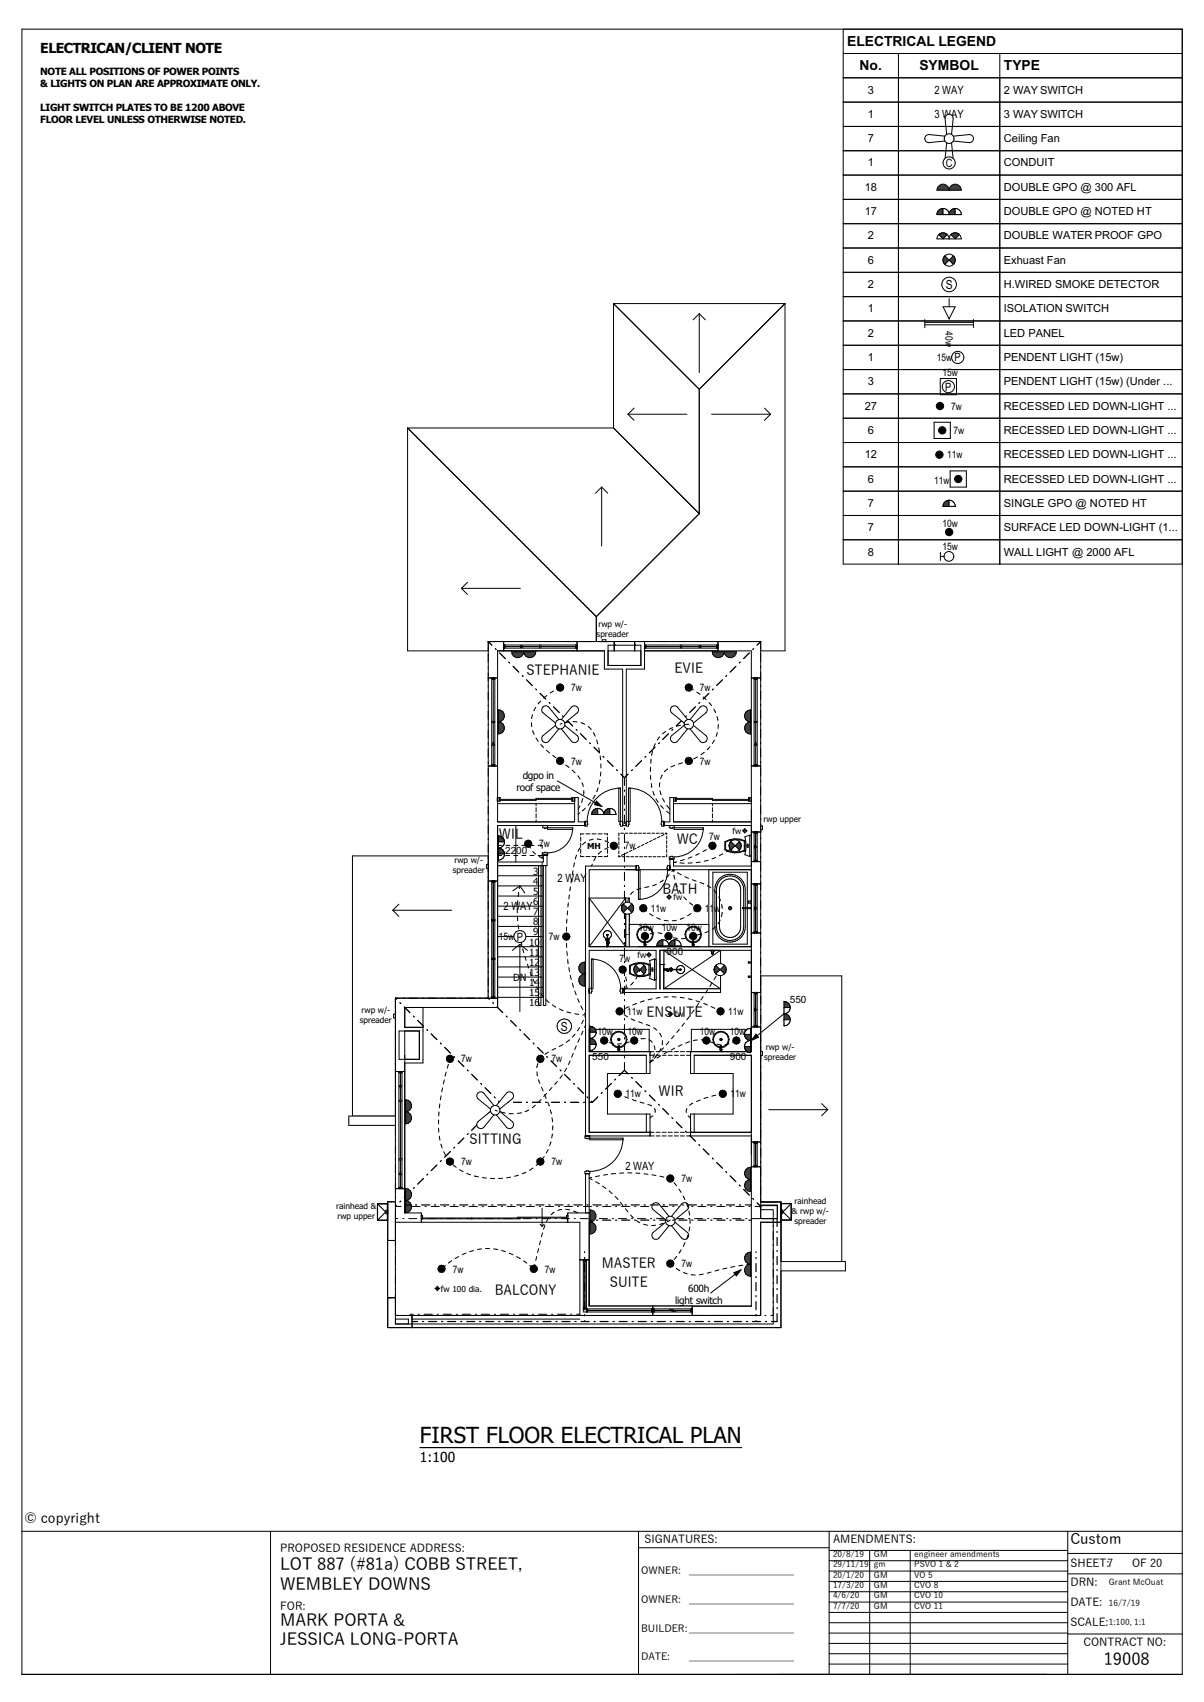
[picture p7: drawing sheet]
<svg xmlns="http://www.w3.org/2000/svg" width="297mm" height="420mm" viewBox="0 0 297 420" stroke-linecap="round" stroke-linejoin="round" font-family="sans-serif">
<defs><g id="words">
<text font-size="5.5" x="103.6" y="356.1">FIRST FLOOR ELECTRICAL PLAN</text>
<g font-size="4.1">
<text x="69.1" y="387.5">LOT 887 (#81a) COBB STREET,</text>
<text x="69.1" y="392.4">WEMBLEY DOWNS</text>
<text x="69.1" y="401.3">MARK PORTA &amp;</text>
<text x="69.1" y="406">JESSICA LONG-PORTA</text>
<text x="272.3" y="411">19008</text>
</g>
<text font-size="3.6" x="264" y="381">Custom</text>
<g font-size="3.4">
<text x="209" y="11.3">ELECTRICAL LEGEND</text>
<text x="9.9" y="13.2">ELECTRICAN/CLIENT NOTE</text>
<text x="212" y="17.3">No.</text>
<text x="226.8" y="17.3">SYMBOL</text>
<text x="247.6" y="17.3">TYPE</text>
<text x="129.9" y="166.7">STEPHANIE</text>
<text x="166.4" y="166.1">EVIE</text>
<text x="123.1" y="207">WIL</text>
<text x="167" y="208.3">WC</text>
<text x="163.4" y="220.7">BATH</text>
<text x="159.5" y="250.9">ENSUITE</text>
<text x="162.5" y="270.5">WIR</text>
<text x="115.8" y="282.3">SITTING</text>
<text x="148.5" y="312.9">MASTER</text>
<text x="150.4" y="317.7">SUITE</text>
<text x="122" y="319.5">BALCONY</text>
<text x="103.6" y="360.7">1:100</text>
<text x="6" y="375.8">© copyright</text>
</g>
<g font-size="3.1">
<text x="233.3" y="71.3">S</text>
<text x="138.4" y="254.3">S</text>
</g>
<g font-size="2.8">
<text x="230.5" y="23.2">2 WAY</text>
<text x="230.5" y="29.2">3 WAY</text>
<text x="233.3" y="41.2">C</text>
<text x="233.2" y="96.4">P</text>
<text x="137.5" y="217.6">2 WAY</text>
<text x="124.2" y="224.6">2 WAY</text>
<text x="154.3" y="288.8">2 WAY</text>
</g>
<g font-size="2.7">
<text x="214.1" y="23.1">3</text>
<text x="247.6" y="23.1">2 WAY SWITCH</text>
<text x="214.1" y="29.1">1</text>
<text x="247.6" y="29.1">3 WAY SWITCH</text>
<text x="214.1" y="35.1">7</text>
<text x="247.6" y="35.1">Ceiling Fan</text>
<text x="214.1" y="41.1">1</text>
<text x="247.6" y="41.1">CONDUIT</text>
<text x="213.3" y="47.1">18</text>
<text x="247.6" y="47.1">DOUBLE GPO @ 300 AFL</text>
<text x="213.3" y="53.1">17</text>
<text x="247.6" y="53.1">DOUBLE GPO @ NOTED HT</text>
<text x="214.1" y="59.1">2</text>
<text x="247.6" y="59.1">DOUBLE WATER PROOF GPO</text>
<text x="214.1" y="65.1">6</text>
<text x="247.6" y="65.1">Exhuast Fan</text>
<text x="214.1" y="71.1">2</text>
<text x="247.6" y="71.1">H.WIRED SMOKE DETECTOR</text>
<text x="214.1" y="77.1">1</text>
<text x="247.6" y="77.1">ISOLATION SWITCH</text>
<text x="214.1" y="83.1">2</text>
<text x="247.6" y="83.1">LED PANEL</text>
<text x="214.1" y="89.1">1</text>
<text x="247.6" y="89.1">PENDENT LIGHT (15w)</text>
<text x="214.1" y="95.1">3</text>
<text x="247.6" y="95.1">PENDENT LIGHT (15w) (Under ...</text>
<text x="213.3" y="101.1">27</text>
<text x="247.6" y="101.1">RECESSED LED DOWN-LIGHT ...</text>
<text x="214.1" y="107.1">6</text>
<text x="247.6" y="107.1">RECESSED LED DOWN-LIGHT ...</text>
<text x="213.3" y="113.1">12</text>
<text x="247.6" y="113.1">RECESSED LED DOWN-LIGHT ...</text>
<text x="214.1" y="119.1">6</text>
<text x="247.6" y="119.1">RECESSED LED DOWN-LIGHT ...</text>
<text x="214.1" y="125.1">7</text>
<text x="247.6" y="125.1">SINGLE GPO @ NOTED HT</text>
<text x="214.1" y="131.1">7</text>
<text x="247.6" y="131.1">SURFACE LED DOWN-LIGHT (1...</text>
<text x="214.1" y="137.1">8</text>
<text x="247.6" y="137.1">WALL LIGHT @ 2000 AFL</text>
<text x="69.1" y="383">PROPOSED RESIDENCE ADDRESS:</text>
<text x="159" y="380.8">SIGNATURES:</text>
<text x="205.5" y="380.7">AMENDMENTS:</text>
<text x="264" y="386.8">SHEET:7</text>
<text x="279.2" y="386.8">OF 20</text>
<text x="264" y="391.3">DRN:</text>
<text x="69.1" y="397.2">FOR:</text>
<text x="264" y="401.2">SCALE:</text>
<text x="264" y="396.2">DATE:</text>
<text x="267.3" y="406.2">CONTRACT NO:</text>
</g>
<g font-size="2.5">
<text x="9.9" y="18.4">NOTE ALL POSITIONS OF POWER POINTS</text>
<text x="9.9" y="21.4">&amp; LIGHTS ON PLAN ARE APPROXIMATE ONLY.</text>
<text x="9.9" y="27.3">LIGHT SWITCH PLATES TO BE 1200 ABOVE</text>
<text x="9.9" y="30.3">FLOOR LEVEL UNLESS OTHERWISE NOTED.</text>
<text x="233.2" y="81.7" transform="rotate(90 233.2 81.7)">40w</text>
<text x="231.1" y="89.1">15w P</text>
<text x="232.5" y="92.8">15w</text>
<text x="234.6" y="101.1">7w</text>
<text x="235.2" y="107.1">7w</text>
<text x="233.6" y="113.1">11w</text>
<text x="230.4" y="119.4">11w</text>
<text x="232.5" y="130">10w</text>
<text x="232.5" y="135.7">15w</text>
<text x="140.9" y="170.6">7w</text>
<text x="172.7" y="170.6">7w</text>
<text x="140.9" y="188.7">7w</text>
<text x="172.7" y="188.7">7w</text>
<text x="127.4" y="195.1">roof space</text>
<text x="128.9" y="192.1">dgpo in</text>
<text x="133" y="209.1">7w</text>
<text x="154.2" y="209.6">7w</text>
<text x="174.9" y="207.2">7w</text>
<text x="124.6" y="210.7">2200</text>
<text x="131.6" y="215.8">3</text>
<text x="131.6" y="218.3">4</text>
<text x="131.6" y="220.8">5</text>
<text x="131.6" y="223.3">6</text>
<text x="131.6" y="225.8">7</text>
<text x="160.6" y="225">11w</text>
<text x="173.9" y="225">11</text>
<text x="176.2" y="225">w</text>
<text x="123.1" y="232">15w P</text>
<text x="130.5" y="233.3">10</text>
<text x="131.6" y="228.3">8</text>
<text x="131.6" y="230.8">9</text>
<text x="135.4" y="232">7w</text>
<text x="157.5" y="229.7">10w</text>
<text x="163.3" y="229.7">10w</text>
<text x="169.4" y="229.7">10w</text>
<text x="130.5" y="235.8">11</text>
<text x="130.5" y="238.3">12</text>
<text x="152.8" y="237.4">7w</text>
<text x="164.4" y="235.6">900</text>
<text x="126.6" y="242.1">DN</text>
<text x="130.5" y="240.8">13</text>
<text x="130.5" y="243.3">14</text>
<text x="130.5" y="245.8">15</text>
<text x="130.5" y="248.3">16</text>
<text x="154.7" y="250.5">11w</text>
<text x="179.6" y="250.5">11w</text>
<text x="194.8" y="247.5">550</text>
<text x="147.4" y="255.5">10w</text>
<text x="154.8" y="255.5">10w</text>
<text x="172.6" y="255.5">10w</text>
<text x="180" y="255.5">10w</text>
<text x="113.7" y="262.2">7w</text>
<text x="136" y="262.2">7w</text>
<text x="146.1" y="261.6">550</text>
<text x="180" y="261.5">900</text>
<text x="154.3" y="270.8">11w</text>
<text x="180.2" y="270.8">11w</text>
<text x="113.7" y="287.5">7w</text>
<text x="136" y="287.5">7w</text>
<text x="168.1" y="291.7">7w</text>
<text x="111.7" y="314">7w</text>
<text x="134.4" y="314">7w</text>
<text x="168.1" y="312.7">7w</text>
<text x="166.5" y="321.8">light switch</text>
<text x="169.8" y="318.8">600h</text>
<text x="158.2" y="388.3">OWNER:</text>
<text x="170" y="388.3">_____________________</text>
<text x="158.2" y="395.6">OWNER:</text>
<text x="170" y="395.6">_____________________</text>
<text x="158.2" y="402.6">BUILDER:_____________________</text>
<text x="158.2" y="409.7">DATE:</text>
<text x="170" y="409.7">_____________________</text>
</g>
<g font-size="2.1">
<text x="147.6" y="154.6">rwp w/-</text>
<text x="147.2" y="157.1">spreader</text>
<text x="188.3" y="203">rwp upper</text>
<text x="144.8" y="209.4">MH</text>
<text x="180.7" y="205.8">fw</text>
<text x="111.7" y="215.5">spreader</text>
<text x="112.1" y="213">rwp w/-</text>
<text x="166.2" y="222.1">fw</text>
<text x="157.2" y="236.4">fw</text>
<text x="89.2" y="249.9">rwp w/-</text>
<text x="166.5" y="251">fw</text>
<text x="88.8" y="252.4">spreader</text>
<text x="188.5" y="261.7">spreader</text>
<text x="188.9" y="259.2">rwp w/-</text>
<text x="82.9" y="298.4">rainhead &amp;</text>
<text x="195.4" y="299.7">&amp; rwp w/-</text>
<text x="196" y="297.2">rainhead</text>
<text x="83.2" y="300.9">rwp upper</text>
<text x="195.9" y="302.2">spreader</text>
<text x="108.8" y="318.7">fw 100 dia.</text>
<text x="205.5" y="384.2">20/8/19</text>
<text x="205.5" y="386.7">29/11/19</text>
<text x="205.5" y="389.3">20/1/20</text>
<text x="215.6" y="384.2">GM</text>
<text x="215.6" y="386.7">gm</text>
<text x="215.6" y="389.3">GM</text>
<text x="225.5" y="384.2">engineer amendments</text>
<text x="225.5" y="386.7">PSVO 1 &amp; 2</text>
<text x="225.5" y="389.3">VO 5</text>
<text x="205.5" y="391.8">17/3/20</text>
<text x="205.5" y="394.4">4/6/20</text>
<text x="215.6" y="391.8">GM</text>
<text x="215.6" y="394.4">GM</text>
<text x="225.5" y="391.8">CVO 8</text>
<text x="225.5" y="394.4">CVO 10</text>
<text x="273.5" y="391.2">Grant McOuat</text>
<text x="205.5" y="396.9">7/7/20</text>
<text x="215.6" y="396.9">GM</text>
<text x="225.5" y="396.9">CVO 11</text>
<text x="273.5" y="396.3">16/7/19</text>
<text x="273.5" y="401">1:100, 1:1</text>
</g>
</g></defs>
<g fill="none" stroke="#000" stroke-width=".25">
<path d="M5.4 7.2h286.2v406h-286.2zM208 13.2h83.6M208 7.2v132h13.6v-126M208 19.2h38.6M246.6 13.2v18h-38.6M208 25.2h38.6M208 37.2h13.6M208 43.2h13.6M208 49.2h13.6M208 55.2h13.6M208 61.2h13.6M208 67.2h13.6"/>
<path d="M208 73.2h13.6M208 79.2h13.6M208 85.2h13.6M208 91.2h13.6M208 97.2h13.6M208 103.2h13.6M208 109.2h13.6M208 115.2h13.6M208 121.2h13.6M208 127.2h13.6M208 133.2h13.6M5.4 377.9h286.2"/>
<path d="M66.7 377.9v35.3M157.5 377.9v35.3M204.5 377.9v35.3M263.4 377.9v35.3M157.5 381.9h47M204.5 397.9h58.9M204.5 395.3h58.9M204.5 392.8h58.9M204.5 390.2h58.9M204.5 387.7h58.9M204.5 385.1h58.9M204.5 382.6h58.9"/>
<path d="M214.5 382.6v30.6M224.5 382.6v30.6M263.4 383.3h28.2M263.4 388.4h28.2M204.5 408.1h58.9M204.5 405.5h58.9M204.5 403h58.9M204.5 400.4h58.9M204.5 410.6h58.9M263.4 403.2h28.2"/>
</g>
<g fill="#fff">
<path d="M234.1 28.2l.5 .1 .4 .4 .1 .5-.4 4-.6 1z" fill-rule="evenodd"/>
<path d="M233.3 28.7l.3-.4 .5-.1v6l-.6-1-.4-4z" fill-rule="evenodd"/>
<path d="M228.3 33.7l.3-.4 .5-.1 4 .4 1 .6h-6z" fill-rule="evenodd"/>
<path d="M228.1 34.2h6l-1 .6-4 .4-.5-.1-.3-.4z" fill-rule="evenodd"/>
<path d="M234.1 34.2v6l-.5-.1-.3-.4-.2-.5 .4-4z" fill-rule="evenodd"/>
<path d="M234.1 34.2l.6 1 .4 4-.1 .5-.4 .4-.5 .1z" fill-rule="evenodd"/>
<path d="M234.1 34.2h6l-.1 .5-.4 .4-.5 .1-3.9-.4z" fill-rule="evenodd"/>
<path d="M234.1 34.2l1.1-.6 3.9-.4 .5 .1 .4 .4 .1 .5z" fill-rule="evenodd"/>
<circle cx="234.1" cy="34.2" r="1.2"/>
</g>
<g fill="none" stroke="#000" stroke-width=".25">
<path d="M221.6 31.2h25v6h-25zM233.1 33.6l-4-.4a1 1 0 0 0-1 1 1 1 0 0 0 1 1l4-.4M233.5 33.2l-.4-4a1 1 0 0 1 1-1 1 1 0 0 1 1 1l-.4 4M233.5 35.2l-.4 4a1 1 0 0 0 1 1 1 1 0 0 0 1-1l-.4-4M235.2 33.6l3.9-.4a1 1 0 0 1 1 1 1 1 0 0 1-1 1l-3.9-.4"/>
<circle cx="234.1" cy="34.2" r="1.2"/>
</g>
<circle cx="234.1" cy="40.2" r="1.5" fill="#fff"/>
<g fill="none" stroke="#000" stroke-width=".25">
<path d="M221.6 37.2h25v6h-25z"/>
<circle cx="234.1" cy="40.2" r="1.5"/>
</g>
<path d="M231.7 45.8a1.5 1.5 0 0 1 1.6-.2 1.5 1.5 0 0 1 .8 1.4h-3l.2-.7z" fill-rule="evenodd" fill="#3f3f3f"/>
<path d="M231.7 45.7a1.5 1.5 0 0 1 1.6-.1 1.5 1.5 0 0 1 .8 1.4h-3l.1-.5z" fill="none" stroke="#000" stroke-width=".25"/>
<path d="M234.7 45.8a1.5 1.5 0 0 1 1.6-.2 1.5 1.5 0 0 1 .8 1.4h-3l.2-.7z" fill-rule="evenodd" fill="#3f3f3f"/>
<path d="M221.6 43.2h25v6h-25zM234.7 45.7a1.5 1.5 0 0 1 1.6-.1 1.5 1.5 0 0 1 .8 1.4h-3l.1-.5z" fill="none" stroke="#000" stroke-width=".25"/>
<path d="M231.7 51.8a1.5 1.5 0 0 1 1.6-.2 1.5 1.5 0 0 1 .8 1.4h-3l.2-.7z" fill-rule="evenodd" fill="#fff"/>
<path d="M231.7 51.7a1.5 1.5 0 0 1 1.6-.1 1.5 1.5 0 0 1 .8 1.4h-3l.1-.5z" fill="none" stroke="#000" stroke-width=".25"/>
<path d="M231.6 51.9l1-.4v1.5h-1.5z" fill-rule="evenodd" fill="#3f3f3f"/>
<path d="M231.7 51.7l.9-.2v1.5h-1.5l.1-.5z" fill="none" stroke="#000" stroke-width=".25"/>
<path d="M232.6 51.5a1.5 1.5 0 0 1 1.5 1.5h-1.5z" fill-rule="evenodd" fill="#fff"/>
<path d="M232.6 51.5a1.5 1.5 0 0 1 1.5 1.5h-1.5z" fill="none" stroke="#000" stroke-width=".25"/>
<path d="M234.7 51.8a1.5 1.5 0 0 1 1.6-.2 1.5 1.5 0 0 1 .8 1.4h-3l.2-.7z" fill-rule="evenodd" fill="#fff"/>
<path d="M234.7 51.7a1.5 1.5 0 0 1 1.6-.1 1.5 1.5 0 0 1 .8 1.4h-3l.1-.5z" fill="none" stroke="#000" stroke-width=".25"/>
<path d="M234.6 51.9l1-.4v1.5h-1.5z" fill-rule="evenodd" fill="#3f3f3f"/>
<path d="M234.7 51.7l.9-.2v1.5h-1.5l.1-.5z" fill="none" stroke="#000" stroke-width=".25"/>
<path d="M235.6 51.5a1.5 1.5 0 0 1 1.5 1.5h-1.5z" fill-rule="evenodd" fill="#fff"/>
<path d="M221.6 49.2h25v6h-25zM235.6 51.5a1.5 1.5 0 0 1 1.5 1.5h-1.5z" fill="none" stroke="#000" stroke-width=".25"/>
<path d="M231.7 57.8a1.5 1.5 0 0 1 1.6-.2 1.5 1.5 0 0 1 .8 1.4h-3l.2-.7z" fill-rule="evenodd" fill="#fff"/>
<path d="M231.7 57.7a1.5 1.5 0 0 1 1.6-.1 1.5 1.5 0 0 1 .8 1.4h-3l.1-.5z" fill="none" stroke="#000" stroke-width=".25"/>
<path d="M231.6 57.9a1.5 1.5 0 0 1 2.1 0l-1.1 1.1z" fill-rule="evenodd" fill="#3f3f3f"/>
<path d="M231.6 57.9a1.5 1.5 0 0 1 2.1 0l-1.1 1.1z" fill="none" stroke="#000" stroke-width=".25"/>
<path d="M234.7 57.8a1.5 1.5 0 0 1 1.6-.2 1.5 1.5 0 0 1 .8 1.4h-3l.2-.7z" fill-rule="evenodd" fill="#fff"/>
<path d="M234.7 57.7a1.5 1.5 0 0 1 1.6-.1 1.5 1.5 0 0 1 .8 1.4h-3l.1-.5z" fill="none" stroke="#000" stroke-width=".25"/>
<path d="M234.6 57.9a1.5 1.5 0 0 1 2.1 0l-1.1 1.1z" fill-rule="evenodd" fill="#3f3f3f"/>
<path d="M221.6 55.2h25v6h-25zM234.6 57.9a1.5 1.5 0 0 1 2.1 0l-1.1 1.1z" fill="none" stroke="#000" stroke-width=".25"/>
<circle cx="234.1" cy="64.2" r="1.5" fill="#fff"/>
<circle cx="234.1" cy="64.2" r="1.5" fill="none" stroke="#000" stroke-width=".25"/>
<path d="M233.1 63.1l1 1.1-1 1.1a1.5 1.5 0 0 1 0-2.2z" fill-rule="evenodd" fill="#3f3f3f"/>
<path d="M233.1 63.1l1 1.1-1 1.1a1.5 1.5 0 0 1 0-2.2z" fill="none" stroke="#000" stroke-width=".25"/>
<path d="M234.1 64.2l1.1-1.1a1.5 1.5 0 0 1 0 2.2z" fill-rule="evenodd" fill="#3f3f3f"/>
<path d="M221.6 61.2h25v6h-25zM234.1 64.2l1.1-1.1a1.5 1.5 0 0 1 0 2.2z" fill="none" stroke="#000" stroke-width=".25"/>
<circle cx="234.1" cy="70.2" r="1.8" fill="#fff"/>
<g fill="none" stroke="#000" stroke-width=".25">
<path d="M221.6 67.2h25v6h-25zM234.1 73.7v5"/>
<circle cx="234.1" cy="70.2" r="1.8"/>
</g>
<path d="M232.6 75.7h3l-1.5 3z" fill="#fff"/>
<path d="M221.6 73.2h25v12h-25zM221.6 79.2h25M228.1 79.6h12M228.1 78.9v2M232.6 75.7h3l-1.5 3zM240.1 78.9v2M228.1 80.2h12" fill="none" stroke="#000" stroke-width=".25"/>
<circle cx="236.3" cy="88.2" r="1.5" fill="#fff"/>
<g fill="none" stroke="#000" stroke-width=".25">
<path d="M221.6 85.2h25v6h-25z"/>
<circle cx="236.3" cy="88.2" r="1.5"/>
</g>
<circle cx="233.9" cy="95.4" r="1.5" fill="#fff"/>
<g fill="none" stroke="#000" stroke-width=".25">
<path d="M221.6 91.2h25v30h-25zM221.6 97.2h25M231.9 93.4h4v4h-4zM221.6 103.2h25M221.6 109.2h25M221.6 115.2h25M230.4 104.2h4v4h-4zM234.4 116.2h4v4h-4z"/>
<circle cx="233.9" cy="95.4" r="1.5"/>
<circle cx="231.7" cy="112.2" r=".9"/>
<circle cx="231.9" cy="100.2" r=".9"/>
<circle cx="232.4" cy="106.2" r=".9"/>
<circle cx="236.4" cy="118.2" r=".9"/>
</g>
<g fill="#000">
<circle cx="231.7" cy="112.2" r=".9"/>
<circle cx="231.9" cy="100.2" r=".9"/>
<circle cx="232.4" cy="106.2" r=".9"/>
<circle cx="236.4" cy="118.2" r=".9"/>
</g>
<path d="M233.2 123.8a1.5 1.5 0 0 1 1.6-.2 1.5 1.5 0 0 1 .8 1.4h-3l.2-.7z" fill-rule="evenodd" fill="#fff"/>
<path d="M233.2 123.7a1.5 1.5 0 0 1 1.6-.1 1.5 1.5 0 0 1 .8 1.4h-3l.1-.5z" fill="none" stroke="#000" stroke-width=".25"/>
<path d="M233.1 123.9l1-.4v1.5h-1.5z" fill-rule="evenodd" fill="#3f3f3f"/>
<path d="M233.2 123.7l.9-.2v1.5h-1.5l.1-.5z" fill="none" stroke="#000" stroke-width=".25"/>
<path d="M234.1 123.5a1.5 1.5 0 0 1 1.5 1.5h-1.5z" fill-rule="evenodd" fill="#fff"/>
<g fill="none" stroke="#000" stroke-width=".25">
<path d="M221.6 121.2h25v12h-25zM221.6 127.2h25M234.1 123.5a1.5 1.5 0 0 1 1.5 1.5h-1.5z"/>
<circle cx="234.1" cy="131.3" r=".9"/>
</g>
<circle cx="234.1" cy="131.3" r=".9" fill="#000"/>
<circle cx="234.1" cy="137.3" r="1.2" fill="#fff"/>
<g fill="none" stroke="#000" stroke-width=".25">
<path d="M291.6 13.2v126h-70v-6h70M291.6 19.2h-45v120M246.6 25.2h45M246.6 31.2h45M246.6 37.2h45M246.6 43.2h45M246.6 49.2h45M246.6 55.2h45M246.6 61.2h45M246.6 67.2h45M246.6 73.2h45M246.6 79.2h45"/>
<path d="M246.6 85.2h45M246.6 91.2h45M246.6 97.2h45M246.6 103.2h45M246.6 109.2h45M246.6 115.2h45M232 137.3h.9M232 136.3v2M246.6 121.2h45M246.6 127.2h45"/>
<circle cx="234.1" cy="137.3" r="1.2"/>
</g>
<!-- layer: D1  WALLS-(external) -->
<path d="M97.5 264.4h2.3v28.9h-2.3z" fill-rule="evenodd" fill="#fff"/>
<g fill="none" stroke="#000" stroke-width=".25">
<path d="M97.5 247.2v49.4M99.8 248.6v4.9M99.8 254.4v7M97.5 264.4h2.3M98.4 264.4v28.9M98.4 271.5h.8M98.4 271.8h.8M98.4 264.7h.8M98.5 267.9h.6l-.3 .7zM98.8 264.7v6.8M98.8 271.8v14.1M99.2 264.4v28.9"/>
<path d="M99.8 262.3v37M97.5 298.5v3.1h.9M97.5 293.3h2.3M98.4 293h.8M98.4 285.9h.8M98.4 286.2h.8M98.8 289.1l.3 .8h-.6zM98.8 286.2v6.8"/>
</g>
<g fill="#fff">
<path d="M187.6 296.6h4.1v.9h-4.1z" fill-rule="evenodd"/>
<path d="M187.6 297.5l4 .1z" fill-rule="evenodd"/>
<path d="M187.6 297.6h3.1v.9h-3.1z" fill-rule="evenodd"/>
</g>
<path d="M191.7 296.6h-4.1v1.9h3.1" fill="none" stroke="#000" stroke-width=".25"/>
<!-- layer: F1  PLUMBING-(fixtures) -->
<g fill="#fff">
<path d="M147.8 254h12.3v5.5h-12.3z" fill-rule="evenodd"/>
<path d="M145.3 254h12.3v5.5h-12.3z" fill-rule="evenodd"/>
</g>
<path d="M145.3 254h14.8v5.5h-14.8z" fill="none" stroke="#000" stroke-width=".25"/>
<circle cx="152.6" cy="256.5" r="2.03" fill="#fff"/>
<g fill="none" stroke="#000" stroke-width=".25">
<path d="M152.5 258.8v-.8h.3v.8M152.6 258.8l-.3-.4 .2 .4"/>
<circle cx="152.6" cy="256.5" r="1.83"/>
<circle cx="152.6" cy="259" r=".26"/>
<circle cx="152.6" cy="256.5" r=".2"/>
<circle cx="152.6" cy="259" r=".22"/>
<circle cx="152.6" cy="256.5" r=".28"/>
<circle cx="152.6" cy="256.5" r="2.03"/>
</g>
<g fill="#fff">
<path d="M173 254h12.3v5.5h-12.3z" fill-rule="evenodd"/>
<path d="M170.5 254h12.3v5.5h-12.3z" fill-rule="evenodd"/>
</g>
<path d="M170.5 254h14.8v5.5h-14.8z" fill="none" stroke="#000" stroke-width=".25"/>
<circle cx="177.8" cy="256.5" r="2.03" fill="#fff"/>
<g fill="none" stroke="#000" stroke-width=".25">
<path d="M177.7 258.8v-.8h.3v.8M177.8 258.8l-.4-.4 .3 .4"/>
<circle cx="177.8" cy="256.5" r="1.83"/>
<circle cx="177.8" cy="259" r=".26"/>
<circle cx="177.8" cy="256.5" r=".2"/>
<circle cx="177.8" cy="259" r=".22"/>
<circle cx="177.8" cy="256.5" r=".28"/>
<circle cx="177.8" cy="256.5" r="2.03"/>
</g>
<path d="M175.1 234.5l1.2 .1z" fill-rule="evenodd" fill="#fff"/>
<path d="M175.1 234.5l1.2 .1z" fill="none" stroke="#000" stroke-width=".25"/>
<path d="M175.5 234.6l.1 .8h.3l.1-.8zM175.5 235.1h.4v.3h-.3z" fill-rule="evenodd" fill="#fff"/>
<g fill="none" stroke="#000" stroke-width=".25">
<path d="M163.7 234.5h14M163.7 234.5v9.5M163.7 234.5l14 9.5M163.7 239.4h.3M163.7 239.1l.3 .1M163.9 239.3h.1M163.9 239.2v.1M163.9 239.3h4M163.9 239.2h4M163.9 239.2h.1M164 239.2h.1M164 239.2h.2"/>
<path d="M164 239.4l.7 .3M164 239.3v.1M164 239.3h.1M164.2 239.3l-.2 .1M164.2 239.3l.3 .1M164.4 239.3h.1M164.4 239.2h.1M164.5 239.4h.1M164.5 239.4v.1M164.5 239.3h.1M164.5 239.2h.1M164.5 239.5h.1"/>
<path d="M164.5 239.1l-.1 .1M164.5 239.3v.1M164.5 239.5l.1 .1M164.6 239.1v.1M164.6 239.2h-.1M164.6 239.4l-.1 .1M164.6 239.6h.1M164.6 239.4h.1M164.6 239.4l.1 .1M164.6 239.6l.2 .1M164.7 239.5l.1 .1M164.7 239.7h.1"/>
<path d="M164.8 239.6h.1M164.9 239.6h.1M164.9 239.6v.1M164.9 239.7h-.1M164.9 239.7h.1M165.1 239.4l.3 .2M165.3 239.3h.1M165.3 239.2h.1M165.4 238.9l-.3 .3-.6-.1M165.4 239.6l.1 .1M165.5 238.9l.4 .3M165.5 238.9h-.1"/>
<path d="M165.9 239.3l-.4 .4M165.9 239.3h.1M166.9 239.2a1 1 0 0 1 1.5-.8 1 1 0 0 1 0 1.7 1 1 0 0 1-1.5-.8M167.9 239.3h.1M167.9 239.2h.1M168 239.2v.1M175.5 234.7h.1M175.5 234.6h.5l-.1 .8h-.3zM175.9 235.4v-.3h-.4l.2 .3M176 234.7h.1M177.7 234.5v9.5M177.7 234.5l-14 9.5"/>
<path d="M163.7 244h14"/>
</g>
<!-- layer: J1  ROOF-(cover) -->
<g fill="none" stroke="#000" stroke-width=".25">
<path d="M151.3 74.9l21.2 21.2M151.3 74.9v30.7M151.3 74.9h42.3M193.6 74.9v85.7h-6v-2.3h-67.2v2.3h-19.9v-55M193.6 74.9l-21.1 21.2M172.5 96.1v30.7M100.5 105.6l46.6 46.6M100.5 105.6h50.8M151.3 105.6l21.2 21.2M128 133.1l19.1 19.1M172.5 126.8l-25.4 25.4M147.1 152.2v6.1"/>
<path d="M86.9 211.2h33.5v35.1h-22.9v29.1h-10.6zM187.6 240.8h20v70.5h-15v-14.7h-5z"/>
</g>
<path d="M184.6 237.4h.7v.3h-.7zM184.7 237.5l.1 .1zM184.6 240.9h.7v.3h-.7zM184.7 241l.1 .1z" fill="none" stroke="#000" stroke-width=".25"/>
<!-- layer: D1  WALLS-(external) -->
<g fill="#fff">
<path d="M120.4 217.4h2.3v28.9h-2.3z" fill-rule="evenodd"/>
<path d="M120.4 167.3h2.3v21.7h-2.3z" fill-rule="evenodd"/>
</g>
<g fill="none" stroke="#000" stroke-width=".25">
<path d="M121.3 158.3h-.9v88M120.4 167.3h2.3M121.3 167.3v21.7M121.3 178.3h.8M121.3 178h.8M121.3 167.6h.8M121.7 167.6v10.4M121.7 178.3v10.4M122.1 167.3v21.7M122.7 160.6v36.2M120.4 189h2.3M121.3 188.7h.8"/>
<path d="M121.7 183.1l.3 .8h-.6zM122.7 197.7v5.1M120.4 217.4h2.3M121.3 217.4v28.9M121.3 217.7h.8M121.7 217.7v9.2M122.1 217.4v28.9M122.7 203.7v44.9h-22.9M121.3 236.8h.8M121.3 236.5h.8M121.3 227.2h.8M121.3 226.9h.8"/>
<path d="M121.7 227.2v9.3M121.7 236.8v9.2M121.3 246h.8M122.7 246.3h-25.2v.9"/>
</g>
<path d="M103.9 299.3h36.1v2.3h-36.1z" fill-rule="evenodd" fill="#fff"/>
<path d="M99.8 299.3h4.1v2.3M98.4 301.6h44.6M145.3 300.2v-.9h-5.3v2.3" fill="none" stroke="#000" stroke-width=".25"/>
<path d="M103.9 299.3h36.1" fill="none" stroke="#fff" stroke-width=".25"/>
<path d="M139.7 300h.3v.8h-.3z" fill-rule="evenodd" fill="#fff"/>
<path d="M139.7 300h.3v.8h-.3z" fill="none" stroke="#000" stroke-width=".25"/>
<path d="M103.9 300h.3v.8h-.3z" fill-rule="evenodd" fill="#fff"/>
<path d="M133.7 298.1v4.5M104.2 300.6h35.5v-.2h-12v.2M116.3 300.6v.2M128.3 300.6v.2h-24.4v-.8h.3v.8M133.2 302.1l.5 .5M134.2 302.1l-.5 .5" fill="none" stroke="#000" stroke-width=".25"/>
<g fill="#fff">
<path d="M185.3 281.8h2.3v6.1h-2.3z" fill-rule="evenodd"/>
<path d="M185.3 244.9h2.3v8.5h-2.3z" fill-rule="evenodd"/>
<path d="M185.3 205.3h2.3v7.3h-2.3z" fill-rule="evenodd"/>
<path d="M185.3 218.1h2.3v12.1h-2.3z" fill-rule="evenodd"/>
<path d="M185.3 167.3h2.3v21.7h-2.3z" fill-rule="evenodd"/>
</g>
<g fill="none" stroke="#000" stroke-width=".25">
<path d="M186.7 158.3h.9v138.3M185.3 167.3h2.3M185.3 160.6v36.2M186 167.3v21.7M186 178.3h.8M186 178h.8M186 167.6h.8M186.4 167.6v10.4M186.4 178.3v10.4M186.8 167.3v21.7M185.3 189h2.3M185.3 197.7v5.1"/>
<path d="M186 188.7h.8M186.4 183.1l.3 .8h-.6zM144.4 213.7v66.6M145.3 214.6v19M185.3 212.6h2.3M185.3 205.3h2.3M185.3 218.1h2.3M185.3 203.7v10M185.3 214.6v19M186 205.3v7.3M186 218.1v12.1M186 212.3h.8"/>
<path d="M186 205.6h.8M186 218.4h.8M186.1 208.6l.6 .4-.6 .3zM186.4 205.6v6.7M186.4 218.4v11.5M186.8 205.3v7.3M186.8 218.1v12.1M145.3 234.5v9.5M185.3 230.2h2.3M185.3 234.5v25M186 229.9h.8M186.1 223.8l.6 .4-.6 .3z"/>
<path d="M145.3 244.9v14.6M185.3 253.4h2.3M185.3 244.9h2.3M186 244.9v8.5M186 253.1h.8M186 245.2h.8M186.1 248.8l.6 .4-.6 .3zM186.4 245.2v7.9M186.8 244.9v8.5M145.3 260.4v19M185.3 260.4v19M144.3 289.1h.4v-.2l.8 .2v.5h-1.2z"/>
<path d="M144.3 280.3v.6h.4v.1h.4v-.1h8.6v.4h-8.2v-1zM144.4 289.6v9.7h.9v-9.7M153.7 280.9a8.2 8.2 0 0 1-8.2 8.2M185.3 287.9h2.3M185.3 281.8h2.3M185.3 280.3v21.3M186 281.8v6.1M186 287.6h.8M186 282.1h.8M186.4 282.1v5.5M186.8 281.8v6.1M187.6 297.5v3.2"/>
</g>
<path d="M143 310.9h2.3v11.4l-2.3 2.3z" fill-rule="evenodd" fill="#fff"/>
<path d="M143 310.9h2.3M143 301.6v23M143.9 310.9v12.9M143.9 311.2h.8M144.3 311.2v11.5M144.7 310.9v12.1h-.8M145.3 300.2v22.1M143.9 322.7h.8" fill="none" stroke="#000" stroke-width=".25"/>
<!-- layer: D2  WALLS-(internal) -->
<path d="M160.3 279.4h10v.9h-10z" fill-rule="evenodd" fill="#fff"/>
<g fill="none" stroke="#000" stroke-width=".25">
<path d="M145.3 279.4h16M160.3 279.4h.1M160.3 279.4v.9M161.8 279.4h1M163.3 279.4h1M164.8 279.4h1M166.3 279.4h1M167.8 279.4h1M169.3 279.4h16M170.3 279.4h.1M170.3 279.4v.9M145.3 280.3h16"/>
<path d="M161.8 280.3h1M163.3 280.3h1M164.8 280.3h1M166.3 280.3h1M167.8 280.3h1M169.3 280.3h16"/>
</g>
<!-- layer: D1  WALLS-(external) -->
<path d="M160.3 259.5h10v.9h-10z" fill-rule="evenodd" fill="#fff"/>
<g fill="none" stroke="#000" stroke-width=".25">
<path d="M153.6 165.1v38.8h-.6v-.4h-.1v-.4h.1v-8.6M154.5 165.1v38.8h.5v-.4h.2v-.4h-.2v-8.6M153 194.5a8.2 8.2 0 0 0-8.2 8.2M153 194.5h-.4v8.2h.4M155 194.5a8.2 8.2 0 0 1 8.2 8.2M155 194.5h.4v8.2h-.4M122.7 203.7h11.3M122.7 202.8h19M134.9 203.7h9.4M142.6 202.8h1.7M144.3 202.7h.5v.4h.2l-.2 .8h-.5zM144.4 213.7h12.5"/>
<path d="M145.3 214.6h11.6M153 202.7h.6M153.6 203.7h.9M154.5 202.7h.5M156.9 213.6v1.2l1-.1v7.2h-.4v-7.5h.1v-.4h-.1v-.4zM163.2 202.7h.6v1.2h-.6v-.4h-.1zM163.8 203.7h1.4M163.8 202.8h1.4M164.7 214.7a7.2 7.2 0 0 1-7.2 7.2M164.7 213.6h.5v1.2h-.5v-.4h-.2zM165.2 214.6h20.1M166.1 213.7h19.2"/>
<path d="M166.1 203.7h19.2M166.1 202.8h19.2M145.3 234.5h16.5M145.3 233.6h40M162.7 234.5h.1M163.7 234.5h21.6M145.3 259.5h16M160.3 259.5h.1M160.3 259.5v.9h1M161.8 259.5h1M163.3 259.5h1M164.8 259.5h1"/>
<path d="M166.3 259.5h1M167.8 259.5h1M169.3 259.5h16M170.3 259.5h.1M170.3 259.5v.9h-1M145.3 260.4h14.1M161.8 260.4h1M163.3 260.4h1M164.8 260.4h1M166.3 260.4h1M167.8 260.4h1M171.2 260.4h14.1"/>
</g>
<g fill="#fff">
<path d="M159 158.3h18.1v2.3h-18.1z" fill-rule="evenodd"/>
<path d="M124.2 158.3h18.1v2.3h-18.1z" fill-rule="evenodd"/>
<path d="M151.5 158.3h5v2.3h-5z" fill-rule="evenodd"/>
</g>
<g fill="none" stroke="#000" stroke-width=".25">
<path d="M121.3 158.3h65.4M124.2 158.3v2.3M124.2 159.2h18.1M124.2 159.9h18.1M124.5 159.6h8.6M124.5 159.2v.7M128.5 159.2l.7 .4-.7 .3zM133.1 159.2v.7M133.4 159.6h8.6M133.4 159.2v.7M142 159.2v.7M142.3 158.3v2.3"/>
<path d="M151.5 159.2h.1M151.5 158.3v2.3M156.5 159.2h.1M156.5 158.3v2.3M159 158.3v2.3h26.3M159 159.2h18.1M159 159.9h18.1M159.3 159.2v.7M159.3 159.6h8.6M167.9 159.2v.7M168.2 159.6h8.6M168.2 159.2v.7"/>
<path d="M172.1 159.6l.8-.4v.7zM176.8 159.2v.7M177.1 158.3v2.3M122.7 160.6h26.4M150 160.6h8.1M165.2 196.8v6M166.1 197.7v5.1M133.9 210.5h.4v-.2l.8 .2v.5h-1.2zM134 211v1.7h-11.3v.9h12.2v-2.6M135.1 204.3v.4h6.2v-.4M135.1 204.3v-.6h-1.2v.6h.4v.1h.4v-.1h6.6M141.3 204.3a6.2 6.2 0 0 1-6.2 6.2"/>
<path d="M165.1 211.5h.4v-.2l.8 .2v.5h-1.2zM165.2 212v1.7M166.1 212v1.7M166.3 204.3v.4h7.2v-.4M166.3 204.3v-.6h-1.2v.6h.4v.1h.4v-.1h7.6M173.5 204.3a7.2 7.2 0 0 1-7.2 7.2M145.9 236.7a7.2 7.2 0 0 1 7.2 7.2M145.9 236.7v7.6h.1v.4h-.1v.4h-.6v-1.2h.6M145.9 236.7h.4v7.2h-.4M161.8 234.5v9.5h-8.2M162.7 234.5l.1 9.5M153.1 243.9h.5v1.2h-.5v-.4h-.2z"/>
<path d="M153.6 244.9h10.1"/>
</g>
<path d="M163.7 244h14v.9h-14z" fill-rule="evenodd" fill="#fff"/>
<path d="M163.7 244h14v.9h-14" fill="none" stroke="#000" stroke-width=".25"/>
<path d="M166.1 196.8h19.2v.9h-19.2z" fill-rule="evenodd" fill="#fff"/>
<path d="M165.2 196.8h.9v.9M185.3 196.8v.9" fill="none" stroke="#000" stroke-width=".25"/>
<path d="M184.7 196.8h.6v.9h-.6l.1-.2z" fill-rule="evenodd" fill="#7f7f7f"/>
<path d="M184.7 196.8h.6v.9h-.6l.1-.2z" fill="none" stroke="#000" stroke-width=".25"/>
<path d="M166.1 196.8h.7l-.1 .2 .1 .7h-.7z" fill-rule="evenodd" fill="#7f7f7f"/>
<path d="M141.7 197.7v5.1M142.6 196.8v6M166.8 197v-.2h-.7v.9h.7l-.1-.7h9v.5h9.1v-.2h-18.1" fill="none" stroke="#000" stroke-width=".25"/>
<path d="M122.7 196.8h19v.9h-19z" fill-rule="evenodd" fill="#fff"/>
<path d="M122.7 196.8v.9M142.6 196.8h-.9v.9" fill="none" stroke="#000" stroke-width=".25"/>
<path d="M122.7 196.8h.7l-.1 .2 .1 .7h-.7z" fill-rule="evenodd" fill="#7f7f7f"/>
<path d="M122.7 196.8h.7l-.1 .2 .1 .7h-.7z" fill="none" stroke="#000" stroke-width=".25"/>
<path d="M141.1 196.8h.6v.9h-.6l.1-.2z" fill-rule="evenodd" fill="#7f7f7f"/>
<path d="M149.1 160.6v4.5h4.5M150 160.6v3.6h8.1v-3.6M159 160.6v4.5h-4.5M141.1 197v-.2h.6v.9h-.6l.1-.7h-9v.5h-8.9v-.2h17.9" fill="none" stroke="#000" stroke-width=".25"/>
<g fill="#fff">
<path d="M192.6 312.7h15.9v.9h-15.9z" fill-rule="evenodd"/>
<path d="M192.6 312.2h15.9v.5h-15.9z" fill-rule="evenodd"/>
<path d="M192.6 311.3h15.9v.9h-15.9z" fill-rule="evenodd"/>
</g>
<path d="M192.6 311.3h15.9v2.3h-15.9" fill="none" stroke="#000" stroke-width=".25"/>
<g fill="#fff">
<path d="M95.6 327.6l.9-.4v.4z"/>
<path d="M96.6 326.7h.9l-.9 .4z"/>
<path d="M96.5 327.2l.1 .4z" fill-rule="evenodd"/>
<path d="M96.6 327.1l.9-.4v.9h-.9z" fill-rule="evenodd"/>
<path d="M95.6 296.6h.9v30.6l-.9 .4z" fill-rule="evenodd"/>
<path d="M96.5 296.6l.1 30.1z" fill-rule="evenodd"/>
<path d="M96.6 296.6h.9v30.1h-.9z" fill-rule="evenodd"/>
</g>
<path d="M97.5 326.7v-30.1h-1.9v31h1.9" fill="none" stroke="#000" stroke-width=".25"/>
<g fill="#fff">
<path d="M190.7 326.7h.9v.4z"/>
<path d="M96.5 326.7v.5z" fill-rule="evenodd"/>
<path d="M191.6 326.7l.1 .5z" fill-rule="evenodd"/>
<path d="M97.5 326.7h93.2v.9h-93.2z" fill-rule="evenodd"/>
<path d="M190.7 326.7l.9 .4v.5h-.9z" fill-rule="evenodd"/>
</g>
<path d="M97.5 327.6h94.1M97.5 326.7h93.2" fill="none" stroke="#000" stroke-width=".25"/>
<g fill="#fff">
<path d="M191.7 327.2l.9 .4h-.9z"/>
<path d="M191.7 296.6h.9l-.9 .9z"/>
<path d="M190.7 297.6h.9l-.9 .9z"/>
<path d="M191.7 297.5l.9-.9v.9z"/>
<path d="M191.6 297.6l.1-.1z"/>
<path d="M191.6 297.6v.9h-.9z"/>
<path d="M191.6 327.1l.1 .5z" fill-rule="evenodd"/>
<path d="M191.7 297.5h.9v30.1l-.9-.4z" fill-rule="evenodd"/>
<path d="M191.6 297.6l.1 29.1z" fill-rule="evenodd"/>
<path d="M190.7 298.5h.9v28.2h-.9z" fill-rule="evenodd"/>
</g>
<path d="M190.7 298.5v28.2M191.7 296.6h.9v14.7M192.6 313.6v14h-1" fill="none" stroke="#000" stroke-width=".25"/>
<g fill="#fff">
<path d="M86 276.8h11.5v.9h-11.5z" fill-rule="evenodd"/>
<path d="M86 276.3h11.5v.5h-11.5z" fill-rule="evenodd"/>
<path d="M86 275.4h11.5v.9h-11.5z" fill-rule="evenodd"/>
</g>
<path d="M86 275.4h11.5v2.3h-11.5zM187.6 297.5h4.1v3.2h-4.1M187.6 296.6h5v5h-5" fill="none" stroke="#000" stroke-width=".25"/>
<path d="M95.6 306.1h1.9v14.1h-1.9z" fill-rule="evenodd" fill="#fff"/>
<path d="M159.4 260.4v4.5h.9v-4.5M159.4 274.9h.9v4.5h-.9zM170.3 260.4v4.5h.9v-4.5M170.3 274.9h.9v4.5h-.9zM96.5 296.6h-.9v31h6v-3h-4.1v-26.1M95.6 306.1h.1M95.6 306.1h1.9M185.3 301.6v20.7M187.6 301.6v23h-.9M95.6 320.2h.1M95.6 320.2h1.9M97.5 325.5h3.2v1.2h-3.2z" fill="none" stroke="#000" stroke-width=".25"/>
<path d="M162.8 234.5h.9v3.5h-.9z" fill-rule="evenodd" fill="#fff"/>
<path d="M162.8 238h.9M163.7 238h.1M163.7 234.5h.1M163.7 234.5h-.9v9.5M163.7 234.5v9.5" fill="none" stroke="#000" stroke-width=".25"/>
<path d="M154.3 221.6h.9v12h-.9z" fill-rule="evenodd" fill="#fff"/>
<path d="M154.3 221.6h.9v12h-.9zM99.8 253.5h4.5v8.8h-4.5M99.8 254.4h3.6v7h-3.6M96.5 296.6h1M170.7 324.6h16M170.7 322.3h14.6" fill="none" stroke="#000" stroke-width=".25"/>
<path d="M101.6 324.6h41.4v.9h-41.4z" fill-rule="evenodd" fill="#fff"/>
<path d="M143 324.6h-41.4v.9h41.4" fill="none" stroke="#000" stroke-width=".25"/>
<!-- layer: J1  ROOF-(cover) -->
<g fill="none" stroke="#000" stroke-width=".25">
<path d="M120.4 158.3l.9 .9M120.4 158.3v.4M120.4 159.9v.3M120.4 158.3h1.7M123.3 158.3h.3M124.8 158.3h2M128 158.3h.3M129.5 158.3h2M132.7 158.3h.3M134.2 158.3h2M137.4 158.3h.3M138.9 158.3h2"/>
<path d="M142.1 158.3h.3M143.6 158.3h2M146.8 158.3h.3M148.3 158.3h2M151.5 158.3h.3M153 158.3h2M156.2 158.3h.3M157.7 158.3h2M160.9 158.3h.3M162.4 158.3h2M165.6 158.3h.3M167.1 158.3h2"/>
<path d="M170.3 158.3h.3M171.8 158.3h2M175 158.3h.3M176.5 158.3h2M179.7 158.3h.3M181.2 158.3h2M184.4 158.3h.3M185.9 158.3h1.7M187.6 158.3l-.8 .9M187.6 158.3v.2M187.6 159.7v.3M120.4 161.4v2"/>
<path d="M120.4 164.6v.3M120.4 166.1v2M120.4 169.3v.3M120.4 170.8v2M120.4 174v.3M120.4 175.5v2M120.4 178.7v.3M122.2 160.1l.2 .2M123.2 161.1l1.5 1.4M125.5 163.4l.2 .2M126.6 164.4l1.4 1.5M128.8 166.7l.2 .2"/>
<path d="M129.9 167.8l1.4 1.4M132.2 170l.2 .2M133.2 171.1l1.4 1.4M135.5 173.3l.2 .3M136.5 174.4l1.4 1.4M138.8 176.7l.2 .2M139.9 177.7l1.4 1.4M142.1 180l.2 .2M166 180l-.2 .2M168.2 177.7l-1.4 1.4M169.3 176.7l-.2 .2M171.5 174.4l-1.4 1.4"/>
<path d="M172.6 173.3l-.2 .3M174.9 171.1l-1.4 1.4M175.9 170l-.2 .2M178.2 167.8l-1.4 1.4M179.3 166.7l-.3 .2M181.5 164.4l-1.4 1.5M182.6 163.4l-.2 .2M184.8 161.1l-1.4 1.4M185.9 160.1l-.2 .2M187.6 161.2v2M187.6 164.4v.3M187.6 165.9v2"/>
<path d="M187.6 169.1v.3M187.6 170.6v2M187.6 173.8v.3M187.6 175.3v2M187.6 178.5v.3M120.4 180.2v2M120.4 183.4v.3M120.4 184.9v2M120.4 188.1v.3M120.4 189.6v2M120.4 192.8v.3M120.4 194.3v2"/>
<path d="M120.4 197.5v.3M120.4 199v2M143.2 181.1l1.4 1.4M145.4 183.3l.3 .2M146.5 184.4l1.4 1.4M148.8 186.6l.2 .3M149.8 187.7l1.4 1.4M152.1 190l.2 .2M153.2 191l.8 .9M154 191.9v1.9M154 195v.3M154 196.5v2"/>
<path d="M154 199.7v.3M154.9 191l-.9 .9M156 190l-.2 .2M158.3 187.7l-1.5 1.4M159.3 186.6l-.2 .3M161.6 184.4l-1.4 1.4M162.6 183.3l-.2 .2M164.9 181.1l-1.4 1.4M187.6 180v2M187.6 183.2v.3M187.6 184.7v2M187.6 187.9v.3"/>
<path d="M187.6 189.4v2M187.6 192.6v.3M187.6 194.1v2M187.6 197.3v.3M187.6 198.8v2M120.4 202.2v.3M120.4 203.7v2M120.4 206.9v.3M120.4 208.4v2M120.4 211.6v.3M120.4 213.1v2M120.4 216.3v.3"/>
<path d="M120.4 217.8v2M154 201.2v2M154 204.4v.3M154 205.9v2M154 209.1v.3M154 210.6v2M154 213.8v.3M154 215.3v2M154 218.5v.3M154 220v2M187.6 202v.3M187.6 203.5v2"/>
<path d="M187.6 206.7v.3M187.6 208.2v2M187.6 211.4v.3M187.6 212.9v2M187.6 216.1v.3M187.6 217.6v2M120.4 221v.3M120.4 222.5v2M120.4 225.7v.3M120.4 227.2v2M120.4 230.4v.3M120.4 231.9v2"/>
<path d="M120.4 235.1v.3M120.4 236.6v2M120.4 239.8v.3M154 223.2v.3M154 224.7v2M154 227.9v.3M154 229.4v2M154 232.6v.3M154 234.1v2M154 237.3v.3M154 238.8v2M187.6 220.8v.3"/>
<path d="M187.6 222.3v2M187.6 225.5v.3M187.6 227v2M187.6 230.2v.3M187.6 231.7v2M187.6 234.9v.3M187.6 236.4v2M187.6 239.6v.3M97.5 246.3v.9M97.5 248.4v.3M97.5 249.9v2M97.5 253.1v.3"/>
<path d="M97.5 254.6v2M97.5 257.8v.3M97.5 259.3v2M97.5 246.3h.7M97.5 246.3l.3 .3M98.7 247.4l.2 .2M99.4 246.3h.3M99.7 248.5l1.4 1.4M100.9 246.3h2M102 250.7l.2 .3M103 251.8l1.5 1.4M104.1 246.3h.3"/>
<path d="M105.3 254.1l.2 .2M105.6 246.3h2M106.4 255.1l1.4 1.4M108.6 257.4l.2 .2M108.8 246.3h.3M109.7 258.5l1.4 1.4M110.3 246.3h2M113.5 246.3h.3M115 246.3h2M118.2 246.3h.3M119.7 246.3h.7M120.4 246.3l.3 .3"/>
<path d="M120.4 241.3v2M120.4 244.5v.3M120.4 246v.3M121.6 247.4l.2 .2M122.6 248.5l1.4 1.4M124.9 250.7l.2 .3M125.9 251.8l1.5 1.4M128.2 254.1l.2 .2M129.3 255.1l1.4 1.4M131.5 257.4l.2 .2M132.6 258.5l1.4 1.4M154 242v.3"/>
<path d="M154 243.5v2M154 246.7v.3M154 248.2v2M154 251.4v.3M154 252.9v2M154 256.1v.3M154 257.6v2M187.6 241.1v2M187.6 244.3v.3M187.6 245.8v2M187.6 249v.3M187.6 250.5v2"/>
<path d="M187.6 253.7v.3M187.6 255.2v2M187.6 258.4v.3M187.6 259.9v2M97.5 262.5v.3M97.5 264v2M97.5 267.2v.3M97.5 268.7v2M97.5 271.9v.3M97.5 273.4v2M97.5 276.6v.3M97.5 278.1v2"/>
<path d="M111.9 260.7l.3 .2M113 261.8l1.4 1.4M115.3 264l.2 .3M115.5 279.8l-.2 .2M116.3 265.1l1.4 1.4M117.7 277.5l-1.4 1.4M118.6 267.4l.2 .2M118.8 276.4l-.2 .3M119.7 268.4l1.4 1.4M121.1 274.2l-1.4 1.4M121.9 270.7l.2 .2M122.1 273.1l-.2 .2"/>
<path d="M123 271.8l.2 .2M123.2 272h.7M123.2 272l-.2 .3M125.1 272h.3M126.6 272h2M129.8 272h.3M131.3 272h2M134.5 272h.3M134.8 260.7l.3 .2M135.9 261.8l1.4 1.4M136 272h2M138.2 264l.2 .3"/>
<path d="M139.2 265.1l1.4 1.4M139.2 272h.3M140.7 272h2M141.5 267.4l.2 .2M142.6 268.4l1.4 1.4M143.9 272h.3M144.8 270.7l.2 .2M145.4 272h.7M145.9 271.8l.2 .2M147.5 270.7l-1.4 1.3M148.5 269.6l-.2 .2M150.8 267.4l-1.4 1.4"/>
<path d="M151.9 266.3l-.3 .2M154 264.1l.9 .9M154 264.1l-1.3 1.3M154 260.8v.3M154 262.3v1.8M155.8 265.9l.2 .2M156.8 266.9l1.5 1.4M159.1 269.2l.2 .2M160.2 270.2l1.4 1.5M162.4 272.5l.2 .2M163.5 273.6l1.4 1.4M165.8 275.8l.2 .2"/>
<path d="M166.8 276.9l1.4 1.4M169.1 279.1l.2 .3M187.6 263.1v.3M187.6 264.6v2M187.6 267.8v.3M187.6 269.3v2M187.6 272.5v.3M187.6 274v2M187.6 277.2v.3M187.6 278.7v2M97.5 281.3v.3M97.5 282.8v2"/>
<path d="M97.5 286v.3M97.5 287.5v2M97.5 290.7v.3M97.5 292.2v2M97.5 295.4v.3M97.5 296.9v.8M97.5 297.7h1.4M97.8 297.5l-.3 .2M98.9 296.4l-.2 .2M100.1 297.7h.3M101.1 294.1l-1.4 1.4M101.6 297.7h2"/>
<path d="M102.2 293.1l-.2 .2M104.5 290.8l-1.5 1.4M104.8 297.7h.3M105.5 289.7l-.2 .3M106.3 297.7h2M107.8 287.5l-1.4 1.4M108.8 286.4l-.2 .2M109.5 297.7h.3M111 297.7h2M111.1 284.2l-1.4 1.4M112.2 283.1l-.3 .2M114.2 297.7h.3"/>
<path d="M114.4 280.8l-1.4 1.4M115.7 297.7h2M118.9 297.7h.3M120.4 297.7h2M123.6 297.7h.3M125.1 297.7h2M128.3 297.7h.3M129.8 297.7h2M133 297.7h.3M134.5 297.7h2M137.7 297.7h.3M139.2 297.7h2"/>
<path d="M142.4 297.7h.3M143.9 297.7h2M147.1 297.7h.3M148.6 297.7h2M151.8 297.7h.3M153.3 297.7h2M156.5 297.7h.3M158 297.7h2M161.2 297.7h.3M162.7 297.7h2M165.9 297.7h.3M167.4 297.7h2"/>
<path d="M170.1 280.2l1.4 1.4M170.6 297.7h.3M172.1 297.7h2M172.4 282.5l.2 .2M173.5 283.5l1.4 1.4M175.3 297.7h.3M175.7 285.8l.2 .2M176.8 286.9l1.4 1.4M176.8 297.7h2M179 289.1l.3 .2M180 297.7h.3M180.1 290.2l1.4 1.4"/>
<path d="M181.5 297.7h2M182.4 292.4l.2 .3M183.4 293.5l1.4 1.4M184.7 297.7h.3M185.7 295.8l.2 .2M186.8 296.8l.8 .9h-1.4M187.6 281.9v.3M187.6 283.4v2M187.6 286.6v.3M187.6 288.1v2M187.6 291.3v.3M187.6 292.8v2"/>
<path d="M187.6 296v.3M187.6 297.5v.5l-.3-.3M97.5 303.9v.3M97.5 305.4v2M97.5 308.6v.3M97.5 310.1v2M97.5 313.3v.3M97.5 314.8v2M97.5 318v.3M97.5 319.5v2M98.1 300.7h-.6v2M99.3 300.7h.3"/>
<path d="M100.8 300.7h2M104 300.7h.3M105.5 300.7h2M108.7 300.7h.3M110.2 300.7h2M113.4 300.7h.3M114.9 300.7h2M118.1 300.7h.3M119.6 300.7h2M122.8 300.7h.3M124.3 300.7h2M127.5 300.7h.3"/>
<path d="M129 300.7h2M132.2 300.7h.3M133.7 300.7h2M136.9 300.7h.3M138.4 300.7h2M141.6 300.7h.3M143.1 300.7h2M146.3 300.7h.3M147.8 300.7h2M151 300.7h.3M152.5 300.7h2M155.7 300.7h.3"/>
<path d="M157.2 300.7h2M160.4 300.7h.3M161.9 300.7h2M165.1 300.7h.3M166.6 300.7h2M169.8 300.7h.3M171.3 300.7h2M174.5 300.7h.3M176 300.7h2M179.2 300.7h.3M180.7 300.7h2M183.9 300.7h.3"/>
<path d="M185.4 300.7h2M188.6 300.7h.3M190.1 300.7h.6v.5M190.7 302.4v.3M190.7 303.9v2M190.7 307.1v.3M190.7 308.6v2M190.7 311.8v.3M190.7 313.3v2M190.7 316.5v.3M190.7 318v2M97.5 322.7v.3"/>
<path d="M97.5 324.2v.4h.6M99.3 324.6h.3M100.8 324.6h2M104 324.6h.3M105.5 324.6h2M108.7 324.6h.3M110.2 324.6h2M113.4 324.6h.3M114.9 324.6h2M118.1 324.6h.3M119.6 324.6h2M122.8 324.6h.3"/>
<path d="M124.3 324.6h2M127.5 324.6h.3M129 324.6h2M132.2 324.6h.3M133.7 324.6h2M136.9 324.6h.3M138.4 324.6h2M141.6 324.6h.3M143.1 324.6h2M146.3 324.6h.3M147.8 324.6h2M151 324.6h.3"/>
<path d="M152.5 324.6h2M155.7 324.6h.3M157.2 324.6h2M160.4 324.6h.3M161.9 324.6h2M165.1 324.6h.3M166.6 324.6h2M169.8 324.6h.3M171.3 324.6h2M174.5 324.6h.3M176 324.6h2M179.2 324.6h.3"/>
<path d="M180.7 324.6h2M183.9 324.6h.3M185.4 324.6h2M188.6 324.6h.3M190.7 322.7v1.9h-.6M190.7 321.2v.3"/>
</g>
<!-- layer: F2a  PLUMBING-(external)-dont show on site -->
<g fill="none" stroke="#000" stroke-width=".25">
<path d="M192.6 297v.2M192.6 297.2v.1M192.6 297.4v.3M192.6 297.7v.1M192.6 297.9v.3M192.6 298.2v.1M192.6 298.4v1.3M192.6 299.8h.1M192.6 299.9v.3M192.6 297h.2M192.6 297h.1M192.6 298.6h.5v.9h-.5"/>
<path d="M192.7 297v.2M192.7 297.2v.1M192.7 297.4v.3M192.7 297.7v.1M192.7 297.9v.3M192.7 298.2v.1M192.7 298.4v.3M192.7 298.8h.1M192.7 298.9v.3M192.7 299.3h.1M192.7 299.4v.3M192.7 299.8h.1"/>
<path d="M192.7 299.9v.3M192.7 299h.1M192.7 297h.4M192.8 299h.1M192.9 297h.1M193 299h.1M193 297h.3M193.1 297h.1M193.1 299l.1 .1M193.2 299h-.1M193.2 299.1l.1 .1M193.3 297h.3"/>
<path d="M193.3 298.9l-.1 .1M193.3 299.2l.2 .2M193.4 297h.1M193.5 297h.3M193.5 298.6l-.2 .3M193.6 299.5h.1M193.6 297h.1M193.7 299.6l.2 .2M193.8 297h.3M193.9 298.3l-.3 .3M193.9 297h.1M193.9 299.8l.1 .1"/>
<path d="M194 299.9l.3 .3M194 297h.4M194.1 297h.1M194.3 297.9l-.4 .3M194.3 297h.3M194.3 297.8v.1M194.4 297h.1M194.5 297h.4M194.6 297h.1M194.7 297.5l-.3 .3M194.8 297h.3M194.9 297h.1"/>
<path d="M195.1 297h.1M195.1 297.1l-.4 .3M195.1 297v.2M195.1 297.2v.1M195.1 297.4v.3M195.1 297.7v.1M195.1 297.9v.3M195.1 298.2v.1M195.1 298.4v.3M195.1 298.8h.1M195.1 298.9v.3M195.1 299.3h.1"/>
<path d="M195.1 299.4v.3M195.1 299.8h.1M195.1 299.9v.3M195.1 297v.1M195.2 297h.1M195.2 297v.2M195.2 297.2v.1M195.2 297.4v.3M195.2 297.7v.1M195.2 297.9v.3M195.2 298.2v.1M195.2 298.4v.3"/>
<path d="M195.2 298.8h.1M195.2 298.9v.3M195.2 299.3h.1M195.2 299.4v.3M195.2 299.8h.1M195.2 299.9v.3M192.6 300.3h.1M192.6 300.4v.3M192.6 300.8v.1M192.6 300.9v.2h2.6v-.2M192.7 300.3h.1M192.7 300.4v.3"/>
<path d="M192.7 300.8v.1M192.7 300.9v.1M194.3 300.2h.1M194.4 300.3l.2 .2M194.7 300.6h.1M194.7 300.6l.3 .3M195 300.9l.1 .1M195.1 300.3h.1M195.1 300.4v.3M195.1 300.8v.1M195.1 300.9v.1M195.2 300.3h.1"/>
<path d="M195.2 300.4v.3M195.2 300.8v.1"/>
</g>
<path d="M120 213.4h.4v.9h-.4z" fill-rule="evenodd" fill="#fff"/>
<path d="M120.4 213.4h-.4v.9h.4M120.4 212.9v1.9" fill="none" stroke="#000" stroke-width=".25"/>
<path d="M187.6 203.8h.5v.9h-.5z" fill-rule="evenodd" fill="#fff"/>
<g fill="none" stroke="#000" stroke-width=".25">
<path d="M187.6 203.8h.5v.9h-.5M187.6 203.3v1.9M93.1 297h2.5v.2M93.1 297v.2M93.1 297.3h.1M93.1 297.4v.3M93.1 297.8v.1M93.1 297.9v.3M93.1 298.3v.1M93.1 298.4v.3M93.1 298.8v.1M93.1 298.9v.3"/>
<path d="M93.1 299.3v.1M93.1 299.4v.4M93.1 299.8v.1M93.1 299.9v.4M93.1 297.1h.1M93.2 297.2h.1M93.3 297.3l.2 .2M93.6 297.5v.1M93.7 297.6l.3 .3M94 298l.3 .2M94.3 300l-.3 .2M94.3 298.2v.1"/>
<path d="M94.3 299.9h.1M94.4 298.3l.2 .3M94.6 299.6l-.2 .2M94.7 298.6l.3 .3M94.7 299.5v.1M95 299.3l-.3 .2M95 299h.1M95.1 299.2h-.1M95.1 299.1h.1M95.1 299.1h.2M95.4 299.1h.1M95.5 299.1h.1"/>
<path d="M95.5 297.1v.1M95.5 297.3h.1M95.5 297.4v.3M95.5 297.8v.1M95.5 297.9v.3M95.5 298.3v.1M95.5 298.4v.3M95.5 298.8v.1M95.5 298.9v.3M95.5 299.3v.1M95.5 299.4v.4M95.5 299.8v.1"/>
<path d="M95.5 299.9v.4M95.6 297.3h.1M95.6 297.4v.3M95.6 297.8v.1M95.6 297.9v.3M95.6 298.3v.1M95.6 298.4v1.4M95.6 299.8v.1M95.6 299.9v.4M95.6 298.6h-.4v.9h.4M93.1 300.3v.1M93.1 300.5v.3"/>
<path d="M93.1 300.8v.1M93.1 301.1h.1M93.1 301v.1M93.2 301.1h.1M93.2 301.1h.3M93.3 301h-.1M93.3 301.1h.1M93.4 301.1h.3M93.5 300.7l-.2 .2M93.6 301.1h.1M93.6 300.6h.1M93.7 301.1h.3"/>
<path d="M93.8 301.1h.1M93.9 300.3l-.2 .3M93.9 301.1h.3M94 300.2l-.1 .1M94.1 301.1h.1M94.2 301.1h.3M94.3 301.1h.1M94.4 301.1h.4M94.6 301.1h.1M94.7 301.1h.3M94.8 301.1h.1M94.9 301.1h.4"/>
<path d="M95.1 301.1h.1M95.2 301.1h.3M95.3 301.1h.1M95.5 301.1h.1M95.5 300.3v.1M95.5 300.5v.3M95.5 300.8v.1M95.5 301v.1M95.6 300.3v.1M95.6 300.5v.3M95.6 300.8v.1M95.6 301v.1"/>
</g>
<path d="M187.6 259.5h.5v.9h-.5z" fill-rule="evenodd" fill="#fff"/>
<path d="M187.6 259.5h.5v.9h-.5M187.6 259v1.9" fill="none" stroke="#000" stroke-width=".25"/>
<path d="M148.6 157.9h.9v.4h-.9z" fill-rule="evenodd" fill="#fff"/>
<path d="M148.1 158.3h1.9M148.6 158.3v-.4h.9v.4" fill="none" stroke="#000" stroke-width=".25"/>
<path d="M97.1 250.3h.4v.9h-.4z" fill-rule="evenodd" fill="#fff"/>
<path d="M97.5 250.3h-.4v.9h.4M97.5 249.8v1.9" fill="none" stroke="#000" stroke-width=".25"/>
<!-- layer: L2  ELECTRICAL -->
<circle cx="139.2" cy="253.2" r="1.8" fill="#fff"/>
<circle cx="139.2" cy="253.2" r="1.8" fill="none" stroke="#000" stroke-width=".25"/>
<!-- layer: F1  PLUMBING-(fixtures) -->
<g fill="none" stroke="#000" stroke-width=".25">
<path d="M174.8 214.6h10.5v19h-10.5zM164.7 250.2h1.2M165.3 249.6v1.2"/>
<circle cx="165.3" cy="250.2" r=".4"/>
</g>
<g fill="#7f7f7f">
<path d="M177.7 216.6a3.7 3.7 0 0 0-1.4 2.9v9.2a3.8 3.8 0 0 0 3.8 3.8 3.8 3.8 0 0 0 3.7-3.8v-9.2a3.7 3.7 0 0 0-2.1-3.4 3.7 3.7 0 0 0-4 .5zM177.9 216.9a3.3 3.3 0 0 1 3.6-.4 3.3 3.3 0 0 1 1.9 3v9.2a3.4 3.4 0 0 1-3.3 3.4 3.4 3.4 0 0 1-3.4-3.4v-9.2a3.3 3.3 0 0 1 1.2-2.6z" fill-rule="evenodd"/>
<path d="M178.9 216.3l.6-.1 .1 .7-.4 .1z" fill-rule="evenodd"/>
<path d="M179.5 216.2l.6-.1v.8h-.5z" fill-rule="evenodd"/>
<path d="M180.1 216.1l.6 .1-.2 .7h-.4z" fill-rule="evenodd"/>
<path d="M180.7 216.2l.5 .1-.2 .7-.5-.1z" fill-rule="evenodd"/>
<path d="M181.2 216.3l.6 .3-.4 .6-.4-.2z" fill-rule="evenodd"/>
<path d="M181.8 216.6l.4 .3-.4 .6-.4-.3z" fill-rule="evenodd"/>
<path d="M182.2 216.9l.5 .4-.6 .5-.3-.3z" fill-rule="evenodd"/>
<path d="M182.1 217.8l.6-.5 .3 .5-.7 .4z" fill-rule="evenodd"/>
<path d="M182.3 218.2l.7-.4 .2 .5-.7 .3z" fill-rule="evenodd"/>
<path d="M182.5 218.6l.7-.3 .2 .6-.7 .1z" fill-rule="evenodd"/>
<path d="M182.7 219l.7-.1v.6h-.7z" fill-rule="evenodd"/>
<path d="M182.7 219.5h.7v9.2h-.7z" fill-rule="evenodd"/>
<path d="M182.7 228.7h.7v.6l-.7-.1z" fill-rule="evenodd"/>
<path d="M182.7 229.2l.7 .1-.2 .6-.7-.3z" fill-rule="evenodd"/>
<path d="M182.5 229.6l.7 .3-.2 .5-.7-.4z" fill-rule="evenodd"/>
<path d="M182.3 230l.7 .4-.3 .5-.6-.5z" fill-rule="evenodd"/>
<path d="M182.1 230.4l.6 .5-.5 .4-.4-.6z" fill-rule="evenodd"/>
<path d="M181.4 231l.4-.3 .4 .6-.4 .3z" fill-rule="evenodd"/>
<path d="M181 231.2l.4-.2 .4 .6-.6 .3z" fill-rule="evenodd"/>
<path d="M180.5 231.3l.5-.1 .2 .7-.5 .1z" fill-rule="evenodd"/>
<path d="M180.1 231.3h.4l.2 .7-.6 .1z" fill-rule="evenodd"/>
<path d="M179.6 231.3h.5v.8l-.6-.1z" fill-rule="evenodd"/>
<path d="M179.2 231.2l.4 .1-.1 .7-.6-.1z" fill-rule="evenodd"/>
<path d="M178.8 231l.4 .2-.3 .7-.5-.3z" fill-rule="evenodd"/>
<path d="M178.4 230.7l.4 .3-.4 .6-.5-.3z" fill-rule="evenodd"/>
<path d="M177.5 230.9l.6-.5 .3 .3-.5 .6z" fill-rule="evenodd"/>
<path d="M177.2 230.4l.6-.4 .3 .4-.6 .5z" fill-rule="evenodd"/>
<path d="M176.9 229.9l.7-.3 .2 .4-.6 .4z" fill-rule="evenodd"/>
<path d="M176.8 229.3l.7-.1 .1 .4-.7 .3z" fill-rule="evenodd"/>
<path d="M176.7 228.7h.8v.5l-.7 .1z" fill-rule="evenodd"/>
<path d="M176.7 219.5h.8v9.2h-.8z" fill-rule="evenodd"/>
<path d="M176.8 218.9l.7 .1v.5h-.8z" fill-rule="evenodd"/>
<path d="M176.9 218.3l.7 .3-.1 .4-.7-.1z" fill-rule="evenodd"/>
<path d="M177.2 217.8l.6 .4-.2 .4-.7-.3z" fill-rule="evenodd"/>
<path d="M177.5 217.3l.6 .5-.3 .4-.6-.4z" fill-rule="evenodd"/>
<path d="M177.9 216.9l.5 .6-.3 .3-.6-.5z" fill-rule="evenodd"/>
<path d="M177.9 216.9l.5-.3 .4 .6-.4 .3z" fill-rule="evenodd"/>
<path d="M178.4 216.6l.5-.3 .3 .7-.4 .2z" fill-rule="evenodd"/>
<path d="M178.1 217.8a2.61 2.61 0 0 1 2.9-.8 2.61 2.61 0 0 1 1.7 2.5v9.2a2.61 2.61 0 0 1-2.6 2.6 2.61 2.61 0 0 1-2.6-2.6v-9.2l.1-.9z" fill-rule="evenodd"/>
</g>
<path d="M175.8 215.2h8.5v17.8h-8.5z" fill-rule="evenodd" fill="#fff"/>
<path d="M175.8 215.2h8.5v17.8h-8.5z" fill="none" stroke="#000" stroke-width=".25"/>
<path d="M184.6 222.4h.7v.5h-.7z" fill-rule="evenodd" fill="#fff"/>
<g fill="none" stroke="#000" stroke-width=".25">
<path d="M177.2 217.1a3.7 3.7 0 0 1 4.2-1.1 3.7 3.7 0 0 1 2.4 3.5v9.2a3.8 3.8 0 0 1-3.7 3.8 3.8 3.8 0 0 1-3.8-3.8v-9.2a3.7 3.7 0 0 1 .9-2.4zM177.9 216.9a3.3 3.3 0 0 1 3.6-.4 3.3 3.3 0 0 1 1.9 3v9.2a3.4 3.4 0 0 1-3.3 3.4 3.4 3.4 0 0 1-3.4-3.4v-9.2a3.3 3.3 0 0 1 1.2-2.6zM178.1 217.8a2.61 2.61 0 0 1 2.9-.8 2.61 2.61 0 0 1 1.7 2.5v9.2a2.61 2.61 0 0 1-2.6 2.6 2.61 2.61 0 0 1-2.6-2.6v-9.2l.1-.9zM183.1 224h2.2v.2h-2.2zM184.7 222.4v.5M185.3 222.4h-.7v.5h.7M185.3 222v1.2"/>
<circle cx="180.1" cy="224.1" r=".4"/>
<circle cx="180.1" cy="224.1" r=".28"/>
</g>
<!-- layer: E1 CABINET-(benchtop) -->
<g fill="none" stroke="#000" stroke-width=".25">
<path d="M122.7 203.7v9M127.2 203.7v9M143.2 211.1v.3h.8M143.2 206.6v1M143.2 208.1v1M143.2 209.6v1M144 205.8h-.8v.3M144.5 211.4h1M144.5 205.8h1M146 211.4h1M146 205.8h1M147.5 211.4h1"/>
<path d="M147.5 205.8h1M149 205.8h.8v.3M149.8 211.1v.3h-.8M149.8 206.6v1M149.8 208.1v1M149.8 209.6v1M159.4 264.9h-9.6v10h9.6M159.4 260.4h-14.1v19h14.1M171.2 260.4h14.1v19h-14.1M171.2 264.9h9.6v10h-9.6"/>
</g>
<!-- layer: F1  PLUMBING-(fixtures) -->
<path d="M155.3 238.3a5.3 5.3 0 0 1 4.8-.3v2.6a5.2 5.2 0 0 1-4.8-.3z" fill-rule="evenodd" fill="#fff"/>
<path d="M155.3 238.3a5.3 5.3 0 0 1 4.8-.3v2.6a5.2 5.2 0 0 1-4.8-.3z" fill="none" stroke="#000" stroke-width=".25"/>
<path d="M160.1 238h.3v2.6h-.3z" fill-rule="evenodd" fill="#fff"/>
<path d="M160.1 238h.3v2.6h-.3z" fill="none" stroke="#000" stroke-width=".25"/>
<path d="M160.2 237.1l1.2-.5 .4 .3v4.8l-.4 .2-1.2-.4a8.5 8.5 0 0 0 0-4.4z" fill-rule="evenodd" fill="#fff"/>
<path d="M160.2 237.1l1.2-.5 .4 .3v4.8l-.4 .2-1.2-.4a8.5 8.5 0 0 0 0-4.4z" fill="none" stroke="#000" stroke-width=".25"/>
<path d="M160.8 238.9h.2v.4h-.2z" fill-rule="evenodd" fill="#fff"/>
<path d="M160.8 238.9h.2v.4h-.2z" fill="none" stroke="#000" stroke-width=".25"/>
<path d="M160.8 239.3h.2v.4h-.2z" fill-rule="evenodd" fill="#fff"/>
<path d="M160.1 238.2a5.1 5.1 0 0 0-4.6 .2v1.8a5 5 0 0 0 4.6 .1M160.8 239.3h.2v.4h-.2zM161.4 236.6v5.3" fill="none" stroke="#000" stroke-width=".25"/>
<path d="M178.8 207.7a5.3 5.3 0 0 1 4.8-.3v2.6a5.2 5.2 0 0 1-4.8-.3z" fill-rule="evenodd" fill="#fff"/>
<path d="M178.8 207.7a5.3 5.3 0 0 1 4.8-.3v2.6a5.2 5.2 0 0 1-4.8-.3z" fill="none" stroke="#000" stroke-width=".25"/>
<path d="M183.6 207.4h.3v2.6h-.3z" fill-rule="evenodd" fill="#fff"/>
<path d="M183.6 207.4h.3v2.6h-.3z" fill="none" stroke="#000" stroke-width=".25"/>
<path d="M183.7 206.5l1.2-.4 .4 .2v4.8l-.4 .2-1.2-.4a8.5 8.5 0 0 0 0-4.4z" fill-rule="evenodd" fill="#fff"/>
<path d="M183.7 206.5l1.2-.4 .4 .2v4.8l-.4 .2-1.2-.4a8.5 8.5 0 0 0 0-4.4z" fill="none" stroke="#000" stroke-width=".25"/>
<path d="M184.3 208.3h.2v.4h-.2z" fill-rule="evenodd" fill="#fff"/>
<path d="M184.3 208.3h.2v.4h-.2z" fill="none" stroke="#000" stroke-width=".25"/>
<path d="M184.3 208.7h.2v.4h-.2z" fill-rule="evenodd" fill="#fff"/>
<path d="M183.6 207.6a5.1 5.1 0 0 0-4.6 .2v1.8a5 5 0 0 0 4.6 .2M184.3 208.7h.2v.4h-.2zM184.9 206.1v5.2" fill="none" stroke="#000" stroke-width=".25"/>
<g fill="#fff">
<path d="M157.5 228.1h17.3v5.5h-17.3z" fill-rule="evenodd"/>
<path d="M155.2 228.1h17.4v5.5h-17.4z" fill-rule="evenodd"/>
</g>
<path d="M155.2 228.1h19.6v5.5h-19.6z" fill="none" stroke="#000" stroke-width=".25"/>
<circle cx="171" cy="230.6" r="2.03" fill="#fff"/>
<circle cx="171" cy="230.6" r="2.03" fill="none" stroke="#000" stroke-width=".25"/>
<circle cx="159.1" cy="230.6" r="2.02" fill="#fff"/>
<g fill="none" stroke="#000" stroke-width=".25">
<path d="M159 232.9v-.8h.2v.8M159 232.9l-.2-.4 .1 .4M170.9 232.9v-.8h.2v.8M170.9 232.9l-.2-.4 .1 .4"/>
<circle cx="159.1" cy="230.6" r="2.02"/>
<circle cx="159.1" cy="230.6" r="1.83"/>
<circle cx="159.1" cy="230.6" r=".2"/>
<circle cx="159.1" cy="230.6" r=".28"/>
<circle cx="159.1" cy="233.1" r=".26"/>
<circle cx="171" cy="230.6" r="1.83"/>
<circle cx="171" cy="230.6" r=".28"/>
<circle cx="171" cy="233.1" r=".26"/>
<circle cx="171" cy="230.6" r=".2"/>
<circle cx="171" cy="233.1" r=".22"/>
</g>
<!-- layer: E1 CABINET-(benchtop) -->
<path d="M122.7 198.3h19M132.2 198.3v.5M132.2 199.3v1M166.1 198.3h19.2M175.7 198.3v.5M175.7 199.3v1M122.7 202.8h19M132.2 200.8v1M132.2 202.3v.5M166.1 202.8h19.2M175.7 200.8v1M175.7 202.3v.5" fill="none" stroke="#000" stroke-width=".25"/>
<g fill="none" stroke="#000" stroke-width=".25">
<path d="M101.1 324.3h.8M103.1 324.3h.3M104.6 324.3h2M107.8 324.3h.3M109.3 324.3h2M112.5 324.3h.3M114 324.3h2M117.2 324.3h.3M118.7 324.3h2M121.9 324.3h.3M123.4 324.3h2M126.6 324.3h.3"/>
<path d="M128.1 324.3h2M131.3 324.3h.3M132.8 324.3h2M136 324.3h.3M137.5 324.3h2M140.7 324.3h.3M142.2 324.3h.8"/>
</g>
<!-- layer: L2  ELECTRICAL -->
<g fill="#000">
<circle cx="138.2" cy="169.7" r=".9"/>
<circle cx="169.9" cy="169.7" r=".9"/>
<circle cx="138.2" cy="187.8" r=".9"/>
<circle cx="169.9" cy="187.8" r=".9"/>
<circle cx="130.3" cy="208.2" r=".9"/>
<circle cx="151.4" cy="208.7" r=".9"/>
<circle cx="175.7" cy="208.7" r=".9"/>
<circle cx="153.6" cy="239.3" r=".9"/>
<circle cx="158.7" cy="224.1" r=".9"/>
<circle cx="172" cy="224.1" r=".9"/>
<circle cx="152.8" cy="249.6" r=".9"/>
<circle cx="177.7" cy="249.6" r=".9"/>
<circle cx="111" cy="261.3" r=".9"/>
<circle cx="133.3" cy="261.3" r=".9"/>
<circle cx="152.4" cy="269.9" r=".9"/>
<circle cx="178.3" cy="269.9" r=".9"/>
<circle cx="111" cy="286.6" r=".9"/>
<circle cx="133.3" cy="286.6" r=".9"/>
<circle cx="165.3" cy="290.8" r=".9"/>
<circle cx="108.9" cy="313.1" r=".9"/>
<circle cx="131.7" cy="313.1" r=".9"/>
<circle cx="165.3" cy="311.8" r=".9"/>
</g>
<g fill="none" stroke="#000" stroke-width=".25">
<circle cx="138.2" cy="169.7" r=".9"/>
<circle cx="169.9" cy="169.7" r=".9"/>
<circle cx="138.2" cy="187.8" r=".9"/>
<circle cx="169.9" cy="187.8" r=".9"/>
<circle cx="130.3" cy="208.2" r=".9"/>
<circle cx="151.4" cy="208.7" r=".9"/>
<circle cx="175.7" cy="208.7" r=".9"/>
<circle cx="153.6" cy="239.3" r=".9"/>
<circle cx="158.7" cy="224.1" r=".9"/>
<circle cx="172" cy="224.1" r=".9"/>
<circle cx="152.8" cy="249.6" r=".9"/>
<circle cx="177.7" cy="249.6" r=".9"/>
<circle cx="111" cy="261.3" r=".9"/>
<circle cx="133.3" cy="261.3" r=".9"/>
<circle cx="152.4" cy="269.9" r=".9"/>
<circle cx="178.3" cy="269.9" r=".9"/>
<circle cx="111" cy="286.6" r=".9"/>
<circle cx="133.3" cy="286.6" r=".9"/>
<circle cx="165.3" cy="290.8" r=".9"/>
<circle cx="108.9" cy="313.1" r=".9"/>
<circle cx="131.7" cy="313.1" r=".9"/>
<circle cx="165.3" cy="311.8" r=".9"/>
</g>
<path d="M129.2 160.8h3a1.5 1.5 0 0 1-1.5 1.5 1.5 1.5 0 0 1-1.5-1.5z" fill-rule="evenodd" fill="#3f3f3f"/>
<path d="M129.2 160.8h3a1.5 1.5 0 0 1-1.5 1.5 1.5 1.5 0 0 1-1.5-1.5z" fill="none" stroke="#000" stroke-width=".25"/>
<path d="M126.2 160.8h3a1.5 1.5 0 0 1-1.5 1.5 1.5 1.5 0 0 1-1.5-1.5z" fill-rule="evenodd" fill="#3f3f3f"/>
<path d="M126.2 160.8h3a1.5 1.5 0 0 1-1.5 1.5 1.5 1.5 0 0 1-1.5-1.5z" fill="none" stroke="#000" stroke-width=".25"/>
<path d="M178.7 160.8h3a1.5 1.5 0 0 1-1.5 1.5 1.5 1.5 0 0 1-1.5-1.5z" fill-rule="evenodd" fill="#3f3f3f"/>
<path d="M178.7 160.8h3a1.5 1.5 0 0 1-1.5 1.5 1.5 1.5 0 0 1-1.5-1.5z" fill="none" stroke="#000" stroke-width=".25"/>
<path d="M175.7 160.8h3a1.5 1.5 0 0 1-1.5 1.5 1.5 1.5 0 0 1-1.5-1.5z" fill-rule="evenodd" fill="#3f3f3f"/>
<path d="M175.7 160.8h3a1.5 1.5 0 0 1-1.5 1.5 1.5 1.5 0 0 1-1.5-1.5z" fill="none" stroke="#000" stroke-width=".25"/>
<path d="M184 312.5l.5-.4 .6-.1v3a1.5 1.5 0 0 1-1.3-.9 1.5 1.5 0 0 1 .2-1.6z" fill-rule="evenodd" fill="#3f3f3f"/>
<path d="M184 312.5l.5-.4 .6-.1v3a1.5 1.5 0 0 1-1.3-.9 1.5 1.5 0 0 1 .2-1.6z" fill="none" stroke="#000" stroke-width=".25"/>
<path d="M184 309.5l.5-.4 .6-.1v3a1.5 1.5 0 0 1-1.3-.9 1.5 1.5 0 0 1 .2-1.6z" fill-rule="evenodd" fill="#3f3f3f"/>
<path d="M184 309.5l.5-.4 .6-.1v3a1.5 1.5 0 0 1-1.3-.9 1.5 1.5 0 0 1 .2-1.6z" fill="none" stroke="#000" stroke-width=".25"/>
<path d="M100 293.3a1.5 1.5 0 0 1 1.5 1.5 1.5 1.5 0 0 1-1.5 1.5z" fill-rule="evenodd" fill="#3f3f3f"/>
<path d="M100 293.3a1.5 1.5 0 0 1 1.5 1.5 1.5 1.5 0 0 1-1.5 1.5z" fill="none" stroke="#000" stroke-width=".25"/>
<path d="M100 296.3a1.5 1.5 0 0 1 1.5 1.5 1.5 1.5 0 0 1-1.5 1.5z" fill-rule="evenodd" fill="#3f3f3f"/>
<path d="M100 296.3a1.5 1.5 0 0 1 1.5 1.5 1.5 1.5 0 0 1-1.5 1.5z" fill="none" stroke="#000" stroke-width=".25"/>
<path d="M145.5 253.2a1.5 1.5 0 0 1 1.5 1.5 1.5 1.5 0 0 1-1.5 1.5z" fill-rule="evenodd" fill="#fff"/>
<path d="M145.5 253.2a1.5 1.5 0 0 1 1.5 1.5 1.5 1.5 0 0 1-1.5 1.5z" fill="none" stroke="#000" stroke-width=".25"/>
<path d="M145.5 253.2a1.5 1.5 0 0 1 1.5 1.5h-1.5z" fill-rule="evenodd" fill="#3f3f3f"/>
<path d="M145.5 253.2a1.5 1.5 0 0 1 1.5 1.5h-1.5z" fill="none" stroke="#000" stroke-width=".25"/>
<path d="M145.5 254.7h1.5a1.5 1.5 0 0 1-1.5 1.5z" fill-rule="evenodd" fill="#fff"/>
<path d="M145.5 254.7h1.5a1.5 1.5 0 0 1-1.5 1.5z" fill="none" stroke="#000" stroke-width=".25"/>
<path d="M145.5 256.2a1.5 1.5 0 0 1 1.5 1.5 1.5 1.5 0 0 1-1.5 1.5z" fill-rule="evenodd" fill="#fff"/>
<path d="M145.5 256.2a1.5 1.5 0 0 1 1.5 1.5 1.5 1.5 0 0 1-1.5 1.5z" fill="none" stroke="#000" stroke-width=".25"/>
<path d="M145.5 256.2a1.5 1.5 0 0 1 1.5 1.5h-1.5z" fill-rule="evenodd" fill="#3f3f3f"/>
<path d="M145.5 256.2a1.5 1.5 0 0 1 1.5 1.5h-1.5z" fill="none" stroke="#000" stroke-width=".25"/>
<path d="M145.5 257.7h1.5a1.5 1.5 0 0 1-1.5 1.5z" fill-rule="evenodd" fill="#fff"/>
<path d="M145.5 257.7h1.5a1.5 1.5 0 0 1-1.5 1.5z" fill="none" stroke="#000" stroke-width=".25"/>
<path d="M162.6 232.2a1.5 1.5 0 0 1 1.6-.1 1.5 1.5 0 0 1 .8 1.3h-3l.2-.6z" fill-rule="evenodd" fill="#fff"/>
<path d="M162.6 232.2a1.5 1.5 0 0 1 1.6-.1 1.5 1.5 0 0 1 .8 1.3h-3l.2-.6z" fill="none" stroke="#000" stroke-width=".25"/>
<path d="M162.5 232.4l1-.5v1.5h-1.5z" fill-rule="evenodd" fill="#3f3f3f"/>
<path d="M162.5 232.4l1-.5v1.5h-1.5z" fill="none" stroke="#000" stroke-width=".25"/>
<path d="M163.5 231.9a1.5 1.5 0 0 1 1.5 1.5h-1.5z" fill-rule="evenodd" fill="#fff"/>
<path d="M163.5 231.9a1.5 1.5 0 0 1 1.5 1.5h-1.5z" fill="none" stroke="#000" stroke-width=".25"/>
<path d="M165.6 232.2a1.5 1.5 0 0 1 1.6-.1 1.5 1.5 0 0 1 .8 1.3h-3l.2-.6z" fill-rule="evenodd" fill="#fff"/>
<path d="M165.6 232.2a1.5 1.5 0 0 1 1.6-.1 1.5 1.5 0 0 1 .8 1.3h-3l.2-.6z" fill="none" stroke="#000" stroke-width=".25"/>
<path d="M165.5 232.4l1-.5v1.5h-1.5z" fill-rule="evenodd" fill="#3f3f3f"/>
<path d="M165.5 232.4l1-.5v1.5h-1.5z" fill="none" stroke="#000" stroke-width=".25"/>
<path d="M166.5 231.9a1.5 1.5 0 0 1 1.5 1.5h-1.5z" fill-rule="evenodd" fill="#fff"/>
<path d="M166.5 231.9a1.5 1.5 0 0 1 1.5 1.5h-1.5z" fill="none" stroke="#000" stroke-width=".25"/>
<!-- layer: F1  PLUMBING-(fixtures) -->
<g fill="none" stroke="#000" stroke-width=".25">
<path d="M183.1 205h1.2M183.7 204.4v1.2M159.5 235.6h1.2M160.1 235v1.2M164.4 221.4h1.2M165 220.8v1.2M107.3 318h1.2M107.9 317.4v1.2"/>
<circle cx="183.7" cy="205" r=".4"/>
<circle cx="160.1" cy="235.6" r=".4"/>
<circle cx="165" cy="221.4" r=".4"/>
<circle cx="107.9" cy="318" r=".4"/>
</g>
<!-- layer: E1 CABINET-(benchtop) -->
<path d="M99.8 248.6h4.5v4.9h-4.5z" fill="none" stroke="#000" stroke-width=".25"/>
<path d="M134 213.6h.6v34.5h-.6z" fill-rule="evenodd" fill="#fff"/>
<path d="M134 213.6h.6v34.5h-.6z" fill="none" stroke="#000" stroke-width=".25"/>
<path d="M132.8 213.6h.6v34.5h-.6z" fill-rule="evenodd" fill="#fff"/>
<path d="M132.8 213.6h.6v34.5h-.6z" fill="none" stroke="#000" stroke-width=".25"/>
<!-- layer: L2  ELECTRICAL -->
<g fill="#fff">
<path d="M122.1 274l4.3 4.2-.5 .3h-.5l-.4-.3-2.5-3.1z" fill-rule="evenodd"/>
<path d="M122.1 274l1.2 .3 3.1 2.5 .2 .4v.6l-.2 .4z" fill-rule="evenodd"/>
<path d="M122.1 274l4.3-4.3 .2 .5v.5l-.2 .4-3.1 2.6z" fill-rule="evenodd"/>
<path d="M125 269.7l.4-.2h.5l.5 .2-4.3 4.3 .4-1.2z" fill-rule="evenodd"/>
<path d="M117.9 269.7l.4-.2h.6l.4 .2 2.5 3.1 .3 1.2z" fill-rule="evenodd"/>
<path d="M117.9 269.7l4.2 4.3-1.1-.3-3.1-2.6-.3-.4v-.5z" fill-rule="evenodd"/>
<path d="M117.9 276.8l3.1-2.5 1.1-.3-4.2 4.2-.3-.4v-.6z" fill-rule="evenodd"/>
<path d="M122.1 274l-.3 1.1-2.5 3.1-.4 .3h-.6l-.4-.3z" fill-rule="evenodd"/>
<circle cx="122.1" cy="274" r="1.2"/>
</g>
<path d="M121 274.3l-3.1 2.5a1 1 0 0 0 0 1.4 1 1 0 0 0 1.4 0l2.5-3.1M121 274.3l.3 .5 .5 .3M121 273.7v.6M121.8 272.8l-2.5-3.1a1 1 0 0 0-1.4 0 1 1 0 0 0 0 1.4l3.1 2.6M121.8 275.1h.7M121.8 272.8h.7M121.8 272.8l-.5 .3-.3 .6M122.5 272.8l2.5-3.1a1 1 0 0 1 1.4 0 1 1 0 0 1 0 1.4l-3.1 2.6M122.5 272.8l.5 .3 .3 .6M123.3 274.3l3.1 2.5a1 1 0 0 1 0 1.4 1 1 0 0 1-1.4 0l-2.5-3.1M123.3 274.3l-.3 .5-.5 .3M123.3 273.7v.6" fill="none" stroke="#000" stroke-width=".25"/>
<path d="M143.1 241l.5-.5 .6-.1v3a1.5 1.5 0 0 1-1.3-.9 1.5 1.5 0 0 1 .2-1.5z" fill-rule="evenodd" fill="#3f3f3f"/>
<path d="M143.1 241l.5-.5 .6-.1v3a1.5 1.5 0 0 1-1.3-.9 1.5 1.5 0 0 1 .2-1.5z" fill="none" stroke="#000" stroke-width=".25"/>
<path d="M143.1 238l.5-.5 .6-.1v3a1.5 1.5 0 0 1-1.3-.9 1.5 1.5 0 0 1 .2-1.5z" fill-rule="evenodd" fill="#3f3f3f"/>
<path d="M143.1 238l.5-.5 .6-.1v3a1.5 1.5 0 0 1-1.3-.9 1.5 1.5 0 0 1 .2-1.5z" fill="none" stroke="#000" stroke-width=".25"/>
<g fill="#fff">
<path d="M138.2 178.7l4.2 4.3-.4 .2h-.6l-.4-.2-2.5-3.1z" fill-rule="evenodd"/>
<path d="M138.2 178.7l1.1 .3 3.1 2.5 .3 .5v.5l-.3 .5z" fill-rule="evenodd"/>
<path d="M138.2 178.7l4.2-4.2 .3 .4v.5l-.3 .5-3.1 2.5z" fill-rule="evenodd"/>
<path d="M141 174.5l.4-.3h.6l.4 .3-4.2 4.2 .3-1.1z" fill-rule="evenodd"/>
<path d="M133.9 174.5l.5-.3h.5l.4 .3 2.6 3.1 .3 1.1z" fill-rule="evenodd"/>
<path d="M133.9 174.5l4.3 4.2-1.2-.3-3.1-2.5-.2-.5v-.5z" fill-rule="evenodd"/>
<path d="M133.9 181.5l3.1-2.5 1.2-.3-4.3 4.3-.2-.5v-.5z" fill-rule="evenodd"/>
<path d="M138.2 178.7l-.3 1.2-2.6 3.1-.4 .2h-.5l-.5-.2z" fill-rule="evenodd"/>
<circle cx="138.2" cy="178.7" r="1.2"/>
</g>
<path d="M137 179l-3.1 2.5a1 1 0 0 0 0 1.5 1 1 0 0 0 1.4 0l2.6-3.1M137 179l.3 .6 .6 .3M137 178.4v.6M137.9 177.6l-2.6-3.1a1 1 0 0 0-1.4 0 1 1 0 0 0 0 1.4l3.1 2.5M137.9 179.9h.6M137.9 177.6h.6M137.9 177.6l-.6 .3-.3 .5M138.5 177.6l2.5-3.1a1 1 0 0 1 1.4 0 1 1 0 0 1 0 1.4l-3.1 2.5M138.5 177.6l.5 .3 .3 .5M139.3 179l3.1 2.5a1 1 0 0 1 0 1.5 1 1 0 0 1-1.4 0l-2.5-3.1M139.3 179l-.3 .6-.5 .3M139.3 178.4v.6" fill="none" stroke="#000" stroke-width=".25"/>
<path d="M122.9 175.1a1.5 1.5 0 0 1 1.5 1.5 1.5 1.5 0 0 1-1.5 1.5z" fill-rule="evenodd" fill="#3f3f3f"/>
<path d="M122.9 175.1a1.5 1.5 0 0 1 1.5 1.5 1.5 1.5 0 0 1-1.5 1.5z" fill="none" stroke="#000" stroke-width=".25"/>
<path d="M122.9 178.1a1.5 1.5 0 0 1 1.5 1.5 1.5 1.5 0 0 1-1.5 1.5z" fill-rule="evenodd" fill="#3f3f3f"/>
<path d="M122.9 178.1a1.5 1.5 0 0 1 1.5 1.5 1.5 1.5 0 0 1-1.5 1.5z" fill="none" stroke="#000" stroke-width=".25"/>
<path d="M184 178.7l.5-.4 .6-.1v3a1.5 1.5 0 0 1-1.3-.9 1.5 1.5 0 0 1 .2-1.6z" fill-rule="evenodd" fill="#3f3f3f"/>
<path d="M184 178.7l.5-.4 .6-.1v3a1.5 1.5 0 0 1-1.3-.9 1.5 1.5 0 0 1 .2-1.6z" fill="none" stroke="#000" stroke-width=".25"/>
<path d="M184 175.7l.5-.4 .6-.1v3a1.5 1.5 0 0 1-1.3-.9 1.5 1.5 0 0 1 .2-1.6z" fill-rule="evenodd" fill="#3f3f3f"/>
<path d="M184 175.7l.5-.4 .6-.1v3a1.5 1.5 0 0 1-1.3-.9 1.5 1.5 0 0 1 .2-1.6z" fill="none" stroke="#000" stroke-width=".25"/>
<g fill="#fff">
<path d="M169.9 178.7l4.3 4.3-.5 .2h-.5l-.5-.2-2.5-3.1z" fill-rule="evenodd"/>
<path d="M169.9 178.7l1.2 .3 3.1 2.5 .2 .5v.5l-.2 .5z" fill-rule="evenodd"/>
<path d="M169.9 178.7l4.3-4.2 .2 .4v.5l-.2 .5-3.1 2.5z" fill-rule="evenodd"/>
<path d="M172.7 174.5l.5-.3h.5l.5 .3-4.3 4.2 .3-1.1z" fill-rule="evenodd"/>
<path d="M165.7 174.5l.4-.3h.5l.5 .3 2.5 3.1 .3 1.1z" fill-rule="evenodd"/>
<path d="M165.7 174.5l4.2 4.2-1.1-.3-3.1-2.5-.3-.5v-.5z" fill-rule="evenodd"/>
<path d="M165.7 181.5l3.1-2.5 1.1-.3-4.2 4.3-.3-.5v-.5z" fill-rule="evenodd"/>
<path d="M169.9 178.7l-.3 1.2-2.5 3.1-.5 .2h-.5l-.4-.2z" fill-rule="evenodd"/>
<circle cx="169.9" cy="178.7" r="1.2"/>
</g>
<g fill="none" stroke="#000" stroke-width=".25">
<path d="M168.8 179l-3.1 2.5a1 1 0 0 0 0 1.5 1 1 0 0 0 1.4 0l2.5-3.1M168.8 179l.3 .6 .5 .3M168.8 178.4v.6M169.6 177.6l-2.5-3.1a1 1 0 0 0-1.4 0 1 1 0 0 0 0 1.4l3.1 2.5M169.6 179.9h.6M169.6 177.6h.6M169.6 177.6l-.5 .3-.3 .5M170.2 177.6l2.5-3.1a1 1 0 0 1 1.5 0 1 1 0 0 1 0 1.4l-3.1 2.5M170.2 177.6l.6 .3 .3 .5M171.1 179l3.1 2.5a1 1 0 0 1 0 1.5 1 1 0 0 1-1.5 0l-2.5-3.1M171.1 179l-.3 .6-.6 .3M171.1 178.4v.6"/>
<circle cx="159.1" cy="231" r=".9"/>
<circle cx="164.9" cy="231" r=".9"/>
<circle cx="171" cy="231" r=".9"/>
</g>
<g fill="#000">
<circle cx="159.1" cy="231" r=".9"/>
<circle cx="164.9" cy="231" r=".9"/>
<circle cx="171" cy="231" r=".9"/>
</g>
<path d="M184 257.3l.5-.4 .6-.1v3a1.5 1.5 0 0 1-1.3-.9 1.5 1.5 0 0 1 .2-1.6z" fill-rule="evenodd" fill="#fff"/>
<path d="M184 257.3l.5-.4 .6-.1v3a1.5 1.5 0 0 1-1.3-.9 1.5 1.5 0 0 1 .2-1.6z" fill="none" stroke="#000" stroke-width=".25"/>
<path d="M183.6 258.3h1.5v1.5a1.5 1.5 0 0 1-1.5-1.5z" fill-rule="evenodd" fill="#3f3f3f"/>
<path d="M183.6 258.3h1.5v1.5a1.5 1.5 0 0 1-1.5-1.5z" fill="none" stroke="#000" stroke-width=".25"/>
<path d="M184.1 257.2l1-.4v1.5h-1.5z" fill-rule="evenodd" fill="#fff"/>
<path d="M184.1 257.2l1-.4v1.5h-1.5z" fill="none" stroke="#000" stroke-width=".25"/>
<path d="M184 254.3l.5-.4 .6-.1v3a1.5 1.5 0 0 1-1.3-.9 1.5 1.5 0 0 1 .2-1.6z" fill-rule="evenodd" fill="#fff"/>
<path d="M184 254.3l.5-.4 .6-.1v3a1.5 1.5 0 0 1-1.3-.9 1.5 1.5 0 0 1 .2-1.6z" fill="none" stroke="#000" stroke-width=".25"/>
<path d="M183.6 255.3h1.5v1.5a1.5 1.5 0 0 1-1.5-1.5z" fill-rule="evenodd" fill="#3f3f3f"/>
<path d="M183.6 255.3h1.5v1.5a1.5 1.5 0 0 1-1.5-1.5z" fill="none" stroke="#000" stroke-width=".25"/>
<path d="M184.1 254.2l1-.4v1.5h-1.5z" fill-rule="evenodd" fill="#fff"/>
<path d="M184.1 254.2l1-.4v1.5h-1.5z" fill="none" stroke="#000" stroke-width=".25"/>
<path d="M193.4 247.1a1.5 1.5 0 0 1 1.5 1.5 1.5 1.5 0 0 1-1.5 1.5z" fill-rule="evenodd" fill="#fff"/>
<path d="M193.4 247.1a1.5 1.5 0 0 1 1.5 1.5 1.5 1.5 0 0 1-1.5 1.5z" fill="none" stroke="#000" stroke-width=".25"/>
<path d="M193.4 247.1a1.5 1.5 0 0 1 1.5 1.5h-1.5z" fill-rule="evenodd" fill="#3f3f3f"/>
<path d="M193.4 247.1a1.5 1.5 0 0 1 1.5 1.5h-1.5z" fill="none" stroke="#000" stroke-width=".25"/>
<path d="M193.4 248.6h1.5a1.5 1.5 0 0 1-1.5 1.5z" fill-rule="evenodd" fill="#fff"/>
<path d="M193.4 248.6h1.5a1.5 1.5 0 0 1-1.5 1.5z" fill="none" stroke="#000" stroke-width=".25"/>
<path d="M193.4 250.1a1.5 1.5 0 0 1 1.5 1.5 1.5 1.5 0 0 1-1.5 1.5z" fill-rule="evenodd" fill="#fff"/>
<path d="M193.4 250.1a1.5 1.5 0 0 1 1.5 1.5 1.5 1.5 0 0 1-1.5 1.5z" fill="none" stroke="#000" stroke-width=".25"/>
<path d="M193.4 250.1a1.5 1.5 0 0 1 1.5 1.5h-1.5z" fill-rule="evenodd" fill="#3f3f3f"/>
<path d="M193.4 250.1a1.5 1.5 0 0 1 1.5 1.5h-1.5z" fill="none" stroke="#000" stroke-width=".25"/>
<path d="M193.4 251.6h1.5a1.5 1.5 0 0 1-1.5 1.5z" fill-rule="evenodd" fill="#fff"/>
<g fill="none" stroke="#000" stroke-width=".25">
<path d="M193.4 251.6h1.5a1.5 1.5 0 0 1-1.5 1.5z"/>
<circle cx="149" cy="256.8" r=".9"/>
<circle cx="156.4" cy="256.8" r=".9"/>
<circle cx="174.2" cy="256.8" r=".9"/>
<circle cx="181.6" cy="256.8" r=".9"/>
</g>
<g fill="#000">
<circle cx="149" cy="256.8" r=".9"/>
<circle cx="156.4" cy="256.8" r=".9"/>
<circle cx="174.2" cy="256.8" r=".9"/>
<circle cx="181.6" cy="256.8" r=".9"/>
</g>
<g fill="#fff">
<path d="M165.3 301.3l4.3 4.3-.5 .2h-.5l-.4-.2-2.5-3.1z" fill-rule="evenodd"/>
<path d="M165.3 301.3l1.2 .3 3.1 2.5 .2 .5v.5l-.2 .5z" fill-rule="evenodd"/>
<path d="M165.3 301.3l4.3-4.2 .2 .4v.5l-.2 .5-3.1 2.5z" fill-rule="evenodd"/>
<path d="M168.2 297.1l.4-.3h.5l.5 .3-4.3 4.2 .4-1.1z" fill-rule="evenodd"/>
<path d="M161.1 297.1l.4-.3h.6l.4 .3 2.5 3.1 .3 1.1z" fill-rule="evenodd"/>
<path d="M161.1 297.1l4.2 4.2-1.1-.3-3.1-2.5-.3-.5v-.5z" fill-rule="evenodd"/>
<path d="M161.1 304.1l3.1-2.5 1.1-.3-4.2 4.3-.3-.5v-.5z" fill-rule="evenodd"/>
<path d="M165.3 301.3l-.3 1.2-2.5 3.1-.4 .2h-.6l-.4-.2z" fill-rule="evenodd"/>
<circle cx="165.3" cy="301.3" r="1.2"/>
</g>
<path d="M164.2 301.6l-3.1 2.5a1 1 0 0 0 0 1.5 1 1 0 0 0 1.4 0l2.5-3.1M164.2 301.6l.3 .6 .5 .3M164.2 301v.6M165 300.2l-2.5-3.1a1 1 0 0 0-1.4 0 1 1 0 0 0 0 1.4l3.1 2.5M165 302.5h.7M165 300.2h.7M165 300.2l-.5 .3-.3 .5M165.7 300.2l2.5-3.1a1 1 0 0 1 1.4 0 1 1 0 0 1 0 1.4l-3.1 2.5M165.7 300.2l.5 .3 .3 .5M166.5 301.6l3.1 2.5a1 1 0 0 1 0 1.5 1 1 0 0 1-1.4 0l-2.5-3.1M166.5 301.6l-.3 .6-.5 .3M166.5 301v.6" fill="none" stroke="#000" stroke-width=".25"/>
<path d="M184 291.6l.5-.4 .6-.2v3a1.5 1.5 0 0 1-1.3-.8 1.5 1.5 0 0 1 .2-1.6z" fill-rule="evenodd" fill="#3f3f3f"/>
<path d="M184 291.6l.5-.4 .6-.2v3a1.5 1.5 0 0 1-1.3-.8 1.5 1.5 0 0 1 .2-1.6z" fill="none" stroke="#000" stroke-width=".25"/>
<path d="M184 288.6l.5-.4 .6-.2v3a1.5 1.5 0 0 1-1.3-.8 1.5 1.5 0 0 1 .2-1.6z" fill-rule="evenodd" fill="#3f3f3f"/>
<path d="M184 288.6l.5-.4 .6-.2v3a1.5 1.5 0 0 1-1.3-.8 1.5 1.5 0 0 1 .2-1.6z" fill="none" stroke="#000" stroke-width=".25"/>
<path d="M145.5 298.6a1.5 1.5 0 0 1 1.5 1.5 1.5 1.5 0 0 1-1.5 1.5z" fill-rule="evenodd" fill="#3f3f3f"/>
<path d="M145.5 298.6a1.5 1.5 0 0 1 1.5 1.5 1.5 1.5 0 0 1-1.5 1.5z" fill="none" stroke="#000" stroke-width=".25"/>
<path d="M145.5 301.6a1.5 1.5 0 0 1 1.5 1.5 1.5 1.5 0 0 1-1.5 1.5z" fill-rule="evenodd" fill="#3f3f3f"/>
<path d="M145.5 301.6a1.5 1.5 0 0 1 1.5 1.5 1.5 1.5 0 0 1-1.5 1.5z" fill="none" stroke="#000" stroke-width=".25"/>
<path d="M100 271.4a1.5 1.5 0 0 1 1.5 1.5 1.5 1.5 0 0 1-1.5 1.5z" fill-rule="evenodd" fill="#3f3f3f"/>
<path d="M100 271.4a1.5 1.5 0 0 1 1.5 1.5 1.5 1.5 0 0 1-1.5 1.5z" fill="none" stroke="#000" stroke-width=".25"/>
<path d="M100 274.4a1.5 1.5 0 0 1 1.5 1.5 1.5 1.5 0 0 1-1.5 1.5z" fill-rule="evenodd" fill="#3f3f3f"/>
<path d="M100 274.4a1.5 1.5 0 0 1 1.5 1.5 1.5 1.5 0 0 1-1.5 1.5z" fill="none" stroke="#000" stroke-width=".25"/>
<path d="M122.9 206.3a1.5 1.5 0 0 1 1.5 1.5 1.5 1.5 0 0 1-1.5 1.5z" fill-rule="evenodd" fill="#fff"/>
<path d="M122.9 206.3a1.5 1.5 0 0 1 1.5 1.5 1.5 1.5 0 0 1-1.5 1.5z" fill="none" stroke="#000" stroke-width=".25"/>
<path d="M122.9 206.3a1.5 1.5 0 0 1 1.5 1.5h-1.5z" fill-rule="evenodd" fill="#3f3f3f"/>
<path d="M122.9 206.3a1.5 1.5 0 0 1 1.5 1.5h-1.5z" fill="none" stroke="#000" stroke-width=".25"/>
<path d="M122.9 207.8h1.5a1.5 1.5 0 0 1-1.5 1.5z" fill-rule="evenodd" fill="#fff"/>
<path d="M122.9 207.8h1.5a1.5 1.5 0 0 1-1.5 1.5z" fill="none" stroke="#000" stroke-width=".25"/>
<path d="M122.9 209.3a1.5 1.5 0 0 1 1.5 1.5 1.5 1.5 0 0 1-1.5 1.5z" fill-rule="evenodd" fill="#fff"/>
<path d="M122.9 209.3a1.5 1.5 0 0 1 1.5 1.5 1.5 1.5 0 0 1-1.5 1.5z" fill="none" stroke="#000" stroke-width=".25"/>
<path d="M122.9 209.3a1.5 1.5 0 0 1 1.5 1.5h-1.5z" fill-rule="evenodd" fill="#3f3f3f"/>
<path d="M122.9 209.3a1.5 1.5 0 0 1 1.5 1.5h-1.5z" fill="none" stroke="#000" stroke-width=".25"/>
<path d="M122.9 210.8h1.5a1.5 1.5 0 0 1-1.5 1.5z" fill-rule="evenodd" fill="#fff"/>
<path d="M122.9 210.8h1.5a1.5 1.5 0 0 1-1.5 1.5z" fill="none" stroke="#000" stroke-width=".25"/>
<path d="M146.5 199.8a1.5 1.5 0 0 1 1.6-.2 1.5 1.5 0 0 1 .8 1.4h-3l.2-.7z" fill-rule="evenodd" fill="#fff"/>
<path d="M146.5 199.8a1.5 1.5 0 0 1 1.6-.2 1.5 1.5 0 0 1 .8 1.4h-3l.2-.7z" fill="none" stroke="#000" stroke-width=".25"/>
<path d="M146.4 199.9l1-.4v1.5h-1.5z" fill-rule="evenodd" fill="#3f3f3f"/>
<path d="M146.4 199.9l1-.4v1.5h-1.5z" fill="none" stroke="#000" stroke-width=".25"/>
<path d="M147.4 199.5a1.5 1.5 0 0 1 1.5 1.5h-1.5z" fill-rule="evenodd" fill="#fff"/>
<path d="M147.4 199.5a1.5 1.5 0 0 1 1.5 1.5h-1.5z" fill="none" stroke="#000" stroke-width=".25"/>
<path d="M149.5 199.8a1.5 1.5 0 0 1 1.6-.2 1.5 1.5 0 0 1 .8 1.4h-3l.2-.7z" fill-rule="evenodd" fill="#fff"/>
<path d="M149.5 199.8a1.5 1.5 0 0 1 1.6-.2 1.5 1.5 0 0 1 .8 1.4h-3l.2-.7z" fill="none" stroke="#000" stroke-width=".25"/>
<path d="M149.4 199.9l1-.4v1.5h-1.5z" fill-rule="evenodd" fill="#3f3f3f"/>
<path d="M149.4 199.9l1-.4v1.5h-1.5z" fill="none" stroke="#000" stroke-width=".25"/>
<path d="M150.4 199.5a1.5 1.5 0 0 1 1.5 1.5h-1.5z" fill-rule="evenodd" fill="#fff"/>
<path d="M150.4 199.5a1.5 1.5 0 0 1 1.5 1.5h-1.5z" fill="none" stroke="#000" stroke-width=".25"/>
<!-- layer: I1  BEAMS -->
<g fill="none" stroke="#000" stroke-width=".3">
<path d="M99.8 297.3h1.5M102.5 297.3h.3M104 297.3h2M107.2 297.3h.3M108.7 297.3h2M111.9 297.3h.3M113.4 297.3h2M116.6 297.3h.3M118.1 297.3h2M121.3 297.3h.3M122.8 297.3h2M126 297.3h.3"/>
<path d="M127.5 297.3h2M130.7 297.3h.3M132.2 297.3h2M135.4 297.3h.3M136.9 297.3h2M140.1 297.3h.3M141.6 297.3h2M144.8 297.3h.3M146.3 297.3h2M149.5 297.3h.3M151 297.3h2M154.2 297.3h.3"/>
<path d="M155.7 297.3h2M158.9 297.3h.3M160.4 297.3h2M163.6 297.3h.3M165.1 297.3h2M168.3 297.3h.3M169.8 297.3h2M173 297.3h.3M174.5 297.3h2M177.7 297.3h.3M179.2 297.3h2M182.4 297.3h.3"/>
<path d="M183.9 297.3h1.4M145.3 301.1h.6M147.1 301.1h.3M148.6 301.1h2M151.8 301.1h.3M153.3 301.1h2M156.5 301.1h.3M158 301.1h2M161.2 301.1h.3M162.7 301.1h2M165.9 301.1h.3M167.4 301.1h2"/>
<path d="M170.6 301.1h.3M172.1 301.1h2M175.3 301.1h.3M176.8 301.1h2M180 301.1h.3M181.5 301.1h2M184.7 301.1h.6"/>
</g>
<!-- layer: D2  WALLS-(internal) -->
<g fill="none" stroke="#000" stroke-width=".25">
<path d="M172.5 77.4v14.6M172.5 77.4l1.5 1.5M172.5 77.4l-1.5 1.5M154.9 102.2h14.5M154.9 102.2l1.5 1.5M156.4 100.7l-1.5 1.5M175.5 102.2h14.6M188.6 100.7l1.5 1.5M190.1 102.2l-1.5 1.5M148.4 120.2v14.5M148.4 120.2l1.5 1.5M148.4 120.2l-1.5 1.5"/>
<path d="M113.8 145.2h14.6M113.8 145.2l1.5 1.5M115.3 143.7l-1.5 1.5M122.7 160.6h26.4M159 160.6h18.1M185.3 199.8v30.8M152.7 211.4h.3M152.7 206.7v.7M152.7 207.8v.7M152.7 208.9v.7M152.7 210v.7M152.7 211.1v.3"/>
<path d="M152.7 205.6v.7M152.9 211.3l-.2 .1M153.1 205.6h.7M153.4 211.4h.7M153.9 210.8l-.6 .3M154.2 205.6h.7M154.3 214.6h10.9M154.5 211.4h.7M154.9 210.3l-.6 .3M155.3 205.6h.7M155.6 211.4h.7M155.9 209.8l-.6 .3"/>
<path d="M156.4 205.6h.7M156.7 211.4h.7M156.9 209.3l-.6 .3M157.5 205.6h.7M157.8 211.4h.7M157.9 208.8l-.6 .4M158.6 205.6h.7M158.9 208.4l-.7 .3M158.9 211.4h.7M159.7 205.6h.7M159.9 207.9l-.7 .3M160 211.4h.7"/>
<path d="M160.8 205.6h.7M160.8 207.4l-.6 .3M161.1 211.4h.7M161.8 206.9l-.6 .3M161.9 205.6h.7M162.2 211.4h.7M162.8 206.4l-.6 .3M163 205.6h.7M163.3 211.4h.7M163.8 205.9l-.6 .3M164.1 205.6h.4M164.5 210.8l-.1 .6"/>
<path d="M164.5 205.6v.4M164.5 206.4v.7M164.5 207.5v.7M164.5 208.6v.7M164.5 209.7v.7M164.5 205.6l-.3 .2M96.9 224.6h14.5M96.9 224.6l1.5 1.5M98.4 223.1l-1.5 1.5M154.3 224.6h.4M154.3 230.6h.4M155.1 224.6l.1 .6"/>
<path d="M155.2 225.6v.7M155.2 226.7v.7M155.2 227.8v.7M155.2 228.9v.7M155.2 230l-.1 .6M185.3 231.5v25M99.8 260.4v38.9M185.3 278.8v6.1M189.6 273.8h14.6M202.7 272.3l1.5 1.5M204.2 273.8l-1.5 1.5M145.3 310.9v11.4h25.4"/>
</g>
<!-- layer: D1  WALLS-(external) -->
<path d="M122.7 213.4v35.2M98.4 254.4h5v7h-5zM145.3 301.6v20.7h40" fill="none" stroke="#000" stroke-width=".25"/>
<!-- layer: L2  ELECTRICAL - GENERAL -->
<g fill="none" stroke="#000" stroke-width=".25">
<path d="M131.1 178.3l.1 1M131.4 176.4l-.3 .9M132.2 174.5l-.5 .9M133.4 173l-.7 .7M134.9 171.6l-.8 .7M136.5 170.5l-.8 .5M138.2 169.7l-.8 .3M138.7 178.5l-.5 .2M140.4 178.1l-1 .3M141.4 178.1h1M143.3 178.4l.9 .3M145.1 179.3l.7 .7"/>
<path d="M145.8 180h.1M166 179.6l-1 .4M167.9 179l-1 .2M169.9 169.7l1.1 .6M169.9 178.7l-1.1 .1M171.9 170.8l.8 .6M173.5 172l.7 .7M174.9 173.4l.6 .8M176.1 175l.4 .9M176.9 176.8l.2 1M177.2 178.8l-.1 1M131.4 180.3l.4 .9"/>
<path d="M132.2 182.1l.6 .8M133.4 183.7l.7 .7M134.8 185.1l.8 .7M136.4 186.4l.8 .6M137.5 192.7l9.4 5.4M138 187.6l.8 .6M139.6 188.8l.8 .6M141.1 190l.8 .7M142.5 191.4l.6 .9M143 198.9l-.4 .7M143.6 193.1l.3 1M143.8 197.1l-.3 .9"/>
<path d="M144 195.1v1M144.4 199.4l-.8 .7M145.7 198l-.6 .7M146.4 180.8l.4 .9M146.8 196.3l-.5 .8M147.1 197.7l1.4 1.3-1.9-.5zM147.2 182.6l.3 1M147.5 194.4l-.3 1M147.7 184.5l.2 1M148 192.5l-.2 1M148 186.5l.1 1M148.2 190.5l-.1 1"/>
<path d="M148.2 188.5v1M160.5 191.4v.9M160.5 189.4l-.1 1M160.6 187.4l-.1 1M160.7 193.3l.1 1M160.8 186.4h.1M161 185.4l-.2 1M161.1 195.3l.3 .9M161.6 183.5l-.3 .9M161.8 197.1l.6 .9M162.7 181.8l-.6 .8M162.8 193.2l-.1 .9"/>
<path d="M162.8 195.1l.3 1M163 198.8l.7 .7M163.3 191.3l-.3 .9M163.4 197l.5 .9M164.2 180.5l-.8 .6M164.5 198.7l.7 1M164.6 189.8l-.7 .6M166.4 188.9l-.9 .4M168.3 188.2l-.9 .3M170.2 187.6l-.9 .4M172 186.8l-.8 .5M173.7 185.7l-.8 .6"/>
<path d="M175.1 184.3l-.7 .7M176.2 182.6l-.5 .9M176.9 180.8l-.3 .9M128.2 218.6l-.1 .7M128.2 218.6l1.3 1.8M128.2 218.6l-1.7 1.2M130.3 208.2l.5 1.1M131.4 210.1l.7 .7M133 211.3l1 .5M140.7 218.9l-.1 .9M141 216.9l-.1 1M141.3 214.9l-.1 1"/>
<path d="M141.7 212.9l-.2 1M142.2 211l-.3 1M143 200.6l-.4 .3M143.1 209.2l-.5 .9M144.5 207.8l-.8 .6M146.1 213.2l-.2 .5M146.3 207.1l-.9 .2M147 211.6l-.5 .8M147.3 207l1 .2M148.3 210.1l-.7 .7M148.3 210.1h.1M149.3 207.5l.9 .4"/>
<path d="M150.1 209.1l-.9 .5M151 208.4l.4 .3-.5 .2M158.1 219.2l-1 .3M160 218.8l-1 .2M161.9 218.2l-.9 .4M163.6 217.2l-.8 .5M164.4 200.2l.8 .6M165.1 215.8l-.7 .7M166 214.6l.1 .5M166 214.6l-.3 .5M166 214.6l.5 .3M166.2 216l.3 .9"/>
<path d="M166.7 217.9l.4 .9M166.9 212.7l-.8 .1 .6 .1M167.2 215.4l.8 .5M167.5 219.7l.6 .9M167.7 212.9l1 .1M168.8 212.1l-1 .3M168.9 216.3l.9 .5M170.7 211.4l-.9 .4M170.7 212.9l-1 .1M170.8 217.1l.9 .3M172.5 210.6l-.9 .5M172.7 217.8l.9 .3"/>
<path d="M172.7 212.7l-1 .2M173.6 218.1h.1M174.3 209.7l-.9 .4M174.5 218.6l.8 .5M174.7 212.3l-1 .2M175.7 208.7l-.6 .4M176.1 219.7l.7 .8M176.5 211.6l-.9 .4M178.3 210.7l-.8 .5M180 209.6l-.8 .6M181.3 208.7l-.5 .4M127.6 224.2v1"/>
<path d="M127.6 226.2l.1 1M127.7 222.2v1M127.8 228.2l.2 1M128 220.3l-.2 1M128.1 230.2l.2 1M128.5 232.2l.2 .9M128.9 234.1l.3 1M129.5 236l.3 1M130.1 238l.3 .9M130.8 239.8l.3 1M139.7 230.8v1M139.7 232.8l.1 1"/>
<path d="M139.8 228.8l-.1 1M139.8 226.8v1M139.8 234.8l.1 1M140 224.8l-.1 1M140 236.8l.1 1M140.2 222.8l-.1 1M140.3 238.8l.2 .9M140.5 220.8l-.2 1M154.8 223.6v.5M155.1 221.6l-.3 1M156.2 220l-.6 .7M158.7 224.1l.8 .7"/>
<path d="M159.6 230.8l-.5 .2M160.3 225.4l.8 .6M161.3 230.2l-1 .3M162 226.5l.9 .3M162.3 230.2l1 .2M163.9 227.1l.9 .1M164.2 230.7l1 .4M166.1 231.4l1 .2M166.8 227.1l-1 .1M168.7 221.4l.7 .7M168.7 226.5l-.9 .3M169.1 231.5l-1 .1"/>
<path d="M170.1 222.7l.8 .7M170.4 225.4l-.8 .6M171 231l-.9 .3M171 231h.1M171.6 223.8l.4 .3-.8 .7M172.9 230.5l-.9 .2M174.8 229.8l-.9 .4M176.5 228.7l-.8 .6M177.3 221.3l.4 .9M177.6 227.1l-.5 .9M177.6 239.3l-.4 .7M178 223.2l.1 1"/>
<path d="M178.1 225.2l-.1 1M131.5 241.7l.4 .9M132.4 243.5l.5 .9M133.4 245.2l.6 .8M134.7 246.7l.8 .7M135.3 259.6l-.9 .6M136.3 248l.8 .5M137.1 258.7l-.9 .4M138 249l.9 .4M138.8 257.8l-.8 .5M139.8 249.7l1 .3M140.5 256.6l-.8 .6"/>
<path d="M140.7 240.7v.1M140.7 240.8l.2 .9M141.2 242.7l.3 .9M141.4 259.9l-.4 1M141.8 244.6l.3 .9M141.8 250.2l1 .1M141.8 255.2l-.6 .7M142.1 258.1l-.3 .9M142.5 246.4l.4 1M143 256.3l-.4 .9M143 253.5l-.6 .9M143.3 248.3l.5 .9"/>
<path d="M143.8 250.4l.6 .1M143.8 254.4l-.4 1M143.9 251.8l-.4 .9M144.2 250l.2 .5M144.4 250.5l-.1 .5M144.4 253l-.2 .5M149 256.8l.5 .2M150.3 257.3l1 .2M153.3 257.6h-1M153.4 249.3l-.6 .3 .5 .3M153.9 250.4l.9 .5M155.2 248.4l-.9 .4"/>
<path d="M155.2 257.1l-.9 .3M155.7 251.4l.9 .4M157 247.6l-.9 .4M157.2 256.6l-1 .2M157.5 252.1l1 .4M158.9 247l-.9 .3M159.1 256.3h-1M159.1 256.3h.1M159.4 252.8l.9 .4M160.1 256.6l.8 .6M160.8 246.5l-.9 .2M161.2 253.6l.8 .6"/>
<path d="M161.4 258.1l.2 .9M162.7 255l.5 .8M162.8 246.1l-1 .2M163 258.8l-.4 .8M163.2 255.8h.1M163.4 256.8l-.1 1M163.7 258.6l-.7 .7M164.7 259.6l-.9 .5M164.8 246h-1M165 257.1l-.7 .7M165.8 246h1M166.3 255.6l-.6 .7"/>
<path d="M166.4 258.7l-.9 .4M167.6 254l-.7 .8M167.8 246.1l1 .2M168.2 257.8l-.9 .4M168.8 252.5l-.6 .7M169.8 246.5l.9 .2M170 250.9l-.6 .8M170.1 257.1l-.9 .3M171.2 249.2l-.6 .9M171.7 247l.9 .3M172 256.6l-.9 .2M172.3 247.6l-.5 .8"/>
<path d="M173 256.6l1 .1M173.5 245.9l-.6 .9M173.6 247.6l.9 .4M174.6 244.3l-.6 .8M175 257l.9 .3M175.4 248.4l.9 .4M175.6 242.6l-.5 .8M176.7 240.9l-.6 .8M176.9 257.7l1 .1M177.2 249.3l.5 .3M179.8 257.6l-1 .2M181.6 256.8l-.9 .4"/>
<path d="M186.5 255.2l.6 .8-1.8 .8zM193.4 250.1l-6.6 5.5M108.2 278.4v1M108.2 276.4v1M108.3 274.4l-.1 1M108.5 272.4l-.1 1M108.8 270.4l-.2 1M109.2 268.5l-.2 .9M109.6 266.5l-.2 1M110.1 264.6l-.3 .9M110.6 262.6l-.3 1M111 261.3l-.1 .5"/>
<path d="M122.1 274l.6 .2M123.6 274.4l1 .3M125.6 274.8h1M128.6 274.6l-1 .2M128.6 274.6h.1M130.4 273.9l-.9 .4M132.1 272.7l-.8 .7M132.4 264.5l.2 1M132.6 262.5l-.2 1M132.8 266.4l.4 1M133.5 271.3l-.7 .8M133.6 268.3l.4 .9"/>
<path d="M133.7 260.8l-.6 .8M134.3 270.1l.4 1M134.8 269.8l-.7 .8M135.1 272l.4 .9M135.8 273.9l.2 .9M136.2 268.4l-.7 .7M136.2 275.8l.1 1M136.3 279.8l-.2 1M136.3 277.8v1M137.5 266.9l-.7 .7M138.7 265.3l-.6 .8M139.8 263.6l-.5 .9"/>
<path d="M140.6 261.8l-.4 .9M152.4 269.9l.8 .4M154.1 270.6l1 .4M156 271.3l.9 .4M157.9 272l1 .3M159.8 272.5l.9 .4M160.6 261.7l-.3 .4M160.7 261.8l-.4 .3M160.9 261.5l-.6 .6M161 275.3l-.7 .6M161.2 261.6l-.9 .5M161.4 260l-.3 .9"/>
<path d="M161.5 273.6l.1 .9M162 260.4l-.6 .8M162.3 260l-.7 .8M162.9 260.6l-.8 .5M169.4 273.5l-.1 1M169.8 275.4l.5 .5M170.9 272.2l-.8 .6M172.7 271.4l-.9 .4M174.6 270.8l-.9 .3M176.6 270.3l-1 .2M178.3 269.9l-.8 .2M108.4 280.4l.1 1"/>
<path d="M108.8 282.3l.3 1M109.5 284.2l.4 .9M110.5 285.9l.6 .8M111.8 287.4l.7 .7M113.4 288.6l.8 .5M115.1 289.5l1 .4M117 290.2l1 .2M119 290.6l1 .1M121 290.8h1M124 290.7l-1 .1M126 290.5l-1 .2M127.9 290l-1 .3"/>
<path d="M129.7 289.3l-.9 .4M131.5 288.2l-.9 .6M133 286.9l-.7 .7M134.2 285.4l-.6 .8M135.2 283.7l-.4 .8M135.9 281.8l-.3 .9M136.7 299.1l-.8 .7M138.6 298.5l-1 .2M139.6 298.4l.9 .2M141.5 298.9l1 .4M145.9 290.6l-.6 .1 .8 .4M146.9 291.6l.9 .5"/>
<path d="M147.9 290.1l-1 .3M148.6 292.7l.8 .6M149.9 289.8l-1 .2M150.2 293.9l.8 .6M151.7 295.2l.7 .7M151.9 289.6l-1 .1M153 296.7l.7 .8M153.8 289.4l-.9 .1M154.3 298.3l.6 .8M154.8 289.4h1M155.6 299.8l.7 .7M156.8 289.5h1"/>
<path d="M158.8 289.7l1 .1M160.8 289.9l1 .2M162.8 290.3l1 .2M164.7 290.7l.6 .1 .4 .4M166.3 291.8l.6 .8M167.5 293.4l.5 .9M168.5 295.1l.4 .9M169.3 296.9l.4 1M169.9 298.9l.2 .9M109.8 312.3l-.9 .8M111.4 311.1l-.8 .6M113.1 310.1l-.8 .5"/>
<path d="M114.9 309.2l-.9 .4M116.8 308.6l-.9 .3M118.8 308.2l-1 .1M119.8 308.1h1M121.8 308.2l1 .2M123.7 308.6l1 .3M125.6 309.3l.9 .3M127.4 310.1l.9 .5M129.1 311.1l.9 .6M130.8 312.3h.1M131.9 312l-.2 1.1-.9-.8M132.4 310.1l-.2 .9"/>
<path d="M132.9 308.1l-.3 1M133.3 306.2l-.2 .9M133.8 304.2l-.2 1M134.1 303.3h.1M134.4 302.3l-.3 1M135.3 300.5l-.5 .9M157 301.2l.9 .5M158.8 302.1l.9 .3M161.7 302.3l-1 .1M163.7 301.8l-1 .4M165.3 301.1l-.7 .4M165.7 311.4l-.4 .4 .7 .6"/>
<path d="M166.8 313l.9 .6M166.9 310l-.6 .8M168 308.4l-.5 .8M168.6 314l.9 .3M169 306.6l-.4 .9M169.7 304.8l-.3 .9M170.1 302.8h.1M170.1 302.8l-.1 1M170.2 300.8v1M170.5 314.6h1M173.5 314.4l-1 .2M175.4 313.9l-.9 .3"/>
<path d="M177.3 313.4l-.9 .2M179.3 312.9l-1 .3M181 314.1l1.8-.8-1.2 1.6zM181.3 312.5l-1 .2M181.3 314.5l-6 4.6M183.2 312.2l-1 .2M185.1 312l-.9 .1"/>
</g>
<path d="M147.1 197.7l1.4 1.3-1.9-.5zM186.5 255.2l.6 .8-1.8 .8zM181 314.1l1.8-.8-1.2 1.6z" fill="#000"/>
<g fill="none" stroke="#000" stroke-width=".25">
<path d="M122.7 212.9v33.2h11v-33.2M122.7 210.4v1.5M122.7 211.1h1M122.7 213.6h11M122.7 216.1h11M122.7 218.6h11M123.7 208.6h-1v.8M124.7 208.6h1M124.7 211.1h1M126.7 208.6h1M126.7 211.1h1M128.7 208.6h1"/>
<path d="M128.7 211.1h1M130.7 208.6h1M130.7 211.1h1M132.7 208.6h1v.8M132.7 211.1h1M133.7 210.4v1.5M122.7 221.1h11M122.7 223.6h11M122.7 226.1h11M122.7 228.6h11M122.7 231.1h11M122.7 233.6h11"/>
<path d="M122.7 236.1h11M122.7 238.6h11M128.2 233v16.6M128.2 233l1.9 1.5M128.2 233l-1.8 1.5M122.7 241.1h11M122.7 243.6h11"/>
</g>
<!-- layer: F1  PLUMBING-(fixtures) -->
<path d="M154.2 223l.1 1.2z" fill-rule="evenodd" fill="#fff"/>
<path d="M154.2 223l.1 1.2z" fill="none" stroke="#000" stroke-width=".25"/>
<path d="M153.5 223.4v.4h.7v-.5zM153.5 223.4h.2v.4l-.2-.1z" fill-rule="evenodd" fill="#fff"/>
<g fill="none" stroke="#000" stroke-width=".25">
<path d="M145.3 221.6v12M145.3 221.6h9M145.3 233.6h9M145.3 221.6l9 12M149.5 231.6l.1 .5M149.5 231.6h.1M149.6 232.1h.1M149.6 232.1l.1 .1M149.7 232.8v.1M149.7 232.8h.1M149.7 232.9h.1M149.7 232.2v.6"/>
<path d="M149.7 232.7v.1M149.8 232.8v.1M149.8 232.9h.1M149.8 232.1h.1M149.8 233.4h.1M149.8 233.3h.1M149.8 233.3l-.1 .3M149.8 233.2v.1M149.8 231.6a1 1 0 0 1-.8-1.5 1 1 0 0 1 1.7 0 1 1 0 0 1-.8 1.5M149.8 230.6v2.8M149.8 230.6v.1M149.8 233.4v.1"/>
<path d="M149.8 233.5h.1M149.8 230.6h.1M149.9 233.5h-.1M149.9 230.6h.1M149.9 233.4v.1M149.9 230.6v2.8M149.9 233.4h.1M149.9 233.3h.1M149.9 233.2v.1M149.9 232.1h.1M149.9 232.9h.1M149.9 232.8h.1"/>
<path d="M149.9 232.7l.1 .1M150 232.8h.1M150 232.8l-.1 .1M150 232.9h.1M150 232.7v.1M150 233.3v.3M150 232.9l-.1 .2M150 232.7h.1M150.1 232.8v.1M150.1 232.6l-.1 .2M150.1 232.1l-.2 .1M150.1 232.1h.1"/>
<path d="M150.1 232.6v.1M150.1 231.6h.1M150.1 231.6v.5M150.2 232.6h-.1M150.2 232.8h-.1M150.2 232.5v.1M150.2 232.7v.1M150.2 232.5h.1M150.3 232.5h-.1M150.3 232.6l-.3 .7M150.3 232.6h.1M150.3 232.6l-.1 .1"/>
<path d="M150.3 232.5h.1M150.3 232.5v.1M153.5 223.4l.7-.1v.5h-.7M153.5 223.4v.4M153.5 223.4h.2v.4l-.2-.1M153.5 223.4v.3M154.1 223.8h.1M154.1 223.3h.1M154.3 221.6v12M154.3 221.6l-9 12"/>
</g>
<!-- layer: D1  WALLS-(external) -->
<path d="M150 159.2h8.1v5h-8.1zM187.6 297.4h4.1v3.3h-4.1zM101.6 324.6h86v-23h5v26h-91z" fill="none" stroke="#000" stroke-width=".25"/>
<g fill="#fff">
<path d="M161 322.3h9.7v2.3h-9.7z" fill-rule="evenodd"/>
<path d="M145.3 322.3h15.7v2.3h-18z" fill-rule="evenodd"/>
</g>
<g fill="none" stroke="#000" stroke-width=".25">
<path d="M143.9 323.8h26.8M145 323.4h15.7M145 323v.8M145.3 322.3h25.4v2.3h-27.7M160.7 323v.8M161 322.3v2.3M161.3 323.4h9.1M161.3 323v.8M165.1 323.1l.8 .6M165.5 323.1l.8 .6M165.9 323.1l.8 .6M170.4 323v.8"/>
<path d="M170.7 323h-26v.8"/>
</g>
<!-- layer: I1  BEAMS -->
<g fill="none" stroke="#000" stroke-width=".3">
<path d="M144.2 308.9v.2M144.2 310.3v.3M144.2 311.8v2M144.2 315v.3M144.2 316.5v2M144.2 319.7v.3M186.5 308.9v.2M186.5 310.3v.3M186.5 311.8v2M186.5 315v.3M186.5 316.5v2M186.5 319.7v.3"/>
<path d="M191.7 300.7v2M191.7 303.9v.3M191.7 305.4v2M191.7 308.6v.3M191.7 310.1v2M191.7 313.3v.3M191.7 314.8v2M191.7 318v.3M191.7 319.5v2M101.6 326.1h1.4M104.2 326.1h.3M105.7 326.1h2"/>
<path d="M108.9 326.1h.3M110.4 326.1h2M113.6 326.1h.3M115.1 326.1h2M118.3 326.1h.3M119.8 326.1h2M123 326.1h.3M124.5 326.1h2M127.7 326.1h.3M129.2 326.1h2M132.4 326.1h.3M133.9 326.1h2"/>
<path d="M137.1 326.1h.3M138.6 326.1h2M141.8 326.1h.3M143.3 326.1h2M144.2 321.2v2M144.2 324.4v.3M144.2 325.9v.2M146.5 326.1h.3M148 326.1h2M151.2 326.1h.3M152.7 326.1h2M155.9 326.1h.3"/>
<path d="M157.4 326.1h2M160.6 326.1h.3M162.1 326.1h2M165.3 326.1h.3M166.8 326.1h2M170 326.1h.3M171.5 326.1h2M174.7 326.1h.3M176.2 326.1h2M179.4 326.1h.3M180.9 326.1h2M184.1 326.1h.3"/>
<path d="M185.6 326.1h2M186.5 321.2v2M186.5 324.4v.3M186.5 325.9v.2M188.8 326.1h.3M191.7 324.2v1.9h-1.4M191.7 322.7v.3"/>
</g>
<!-- layer: L2  ELECTRICAL -->
<circle cx="181.3" cy="208.7" r="1.5" fill="#fff"/>
<circle cx="181.3" cy="208.7" r="1.5" fill="none" stroke="#000" stroke-width=".25"/>
<path d="M180.3 207.7l1 1-1 1.1a1.5 1.5 0 0 1 0-2.1z" fill-rule="evenodd" fill="#3f3f3f"/>
<path d="M180.3 207.7l1 1-1 1.1a1.5 1.5 0 0 1 0-2.1z" fill="none" stroke="#000" stroke-width=".25"/>
<path d="M181.3 208.7l1.1-1a1.5 1.5 0 0 1 0 2.1z" fill-rule="evenodd" fill="#3f3f3f"/>
<path d="M181.3 208.7l1.1-1a1.5 1.5 0 0 1 0 2.1z" fill="none" stroke="#000" stroke-width=".25"/>
<circle cx="154.8" cy="224.1" r="1.5" fill="#fff"/>
<circle cx="154.8" cy="224.1" r="1.5" fill="none" stroke="#000" stroke-width=".25"/>
<path d="M153.7 223.1l1.1 1-1.1 1.1a1.5 1.5 0 0 1 0-2.1z" fill-rule="evenodd" fill="#3f3f3f"/>
<path d="M153.7 223.1l1.1 1-1.1 1.1a1.5 1.5 0 0 1 0-2.1z" fill="none" stroke="#000" stroke-width=".25"/>
<path d="M154.8 224.1l1.1-1a1.5 1.5 0 0 1 0 2.1z" fill-rule="evenodd" fill="#3f3f3f"/>
<path d="M154.8 224.1l1.1-1a1.5 1.5 0 0 1 0 2.1z" fill="none" stroke="#000" stroke-width=".25"/>
<circle cx="157.8" cy="239.3" r="1.5" fill="#fff"/>
<circle cx="157.8" cy="239.3" r="1.5" fill="none" stroke="#000" stroke-width=".25"/>
<path d="M156.8 238.2l1 1.1-1 1a1.5 1.5 0 0 1 0-2.1z" fill-rule="evenodd" fill="#3f3f3f"/>
<path d="M156.8 238.2l1 1.1-1 1a1.5 1.5 0 0 1 0-2.1z" fill="none" stroke="#000" stroke-width=".25"/>
<path d="M157.8 239.3l1.1-1.1a1.5 1.5 0 0 1 0 2.1z" fill-rule="evenodd" fill="#3f3f3f"/>
<path d="M157.8 239.3l1.1-1.1a1.5 1.5 0 0 1 0 2.1z" fill="none" stroke="#000" stroke-width=".25"/>
<circle cx="177.6" cy="239.3" r="1.5" fill="#fff"/>
<circle cx="177.6" cy="239.3" r="1.5" fill="none" stroke="#000" stroke-width=".25"/>
<path d="M176.6 238.2l1 1.1-1 1a1.5 1.5 0 0 1 0-2.1z" fill-rule="evenodd" fill="#3f3f3f"/>
<path d="M176.6 238.2l1 1.1-1 1a1.5 1.5 0 0 1 0-2.1z" fill="none" stroke="#000" stroke-width=".25"/>
<path d="M177.6 239.3l1.1-1.1a1.5 1.5 0 0 1 0 2.1z" fill-rule="evenodd" fill="#3f3f3f"/>
<g fill="none" stroke="#000" stroke-width=".25">
<path d="M177.6 239.3l1.1-1.1a1.5 1.5 0 0 1 0 2.1z"/>
<circle cx="139.7" cy="231.1" r=".9"/>
</g>
<circle cx="139.7" cy="231.1" r=".9" fill="#000"/>
<circle cx="128.2" cy="231.1" r="1.5" fill="#fff"/>
<circle cx="128.2" cy="231.1" r="1.5" fill="none" stroke="#000" stroke-width=".25"/>
<!-- layer: L2  ELECTRICAL - GENERAL -->
<path d="M153.6 239.3l.4 .8M157.8 239.3l-.1 .5M154.3 241.1l.2 1M154.5 243.1l-.1 .9 .4-.3M156.3 242.4l-.7 .7M157.3 240.7l-.4 .9" fill="none" stroke="#000" stroke-width=".25"/>
<path d="M103.6 357.2h79.4" fill="none" stroke="#000" stroke-width=".25"/>
<use href="#words"/>
</svg>
